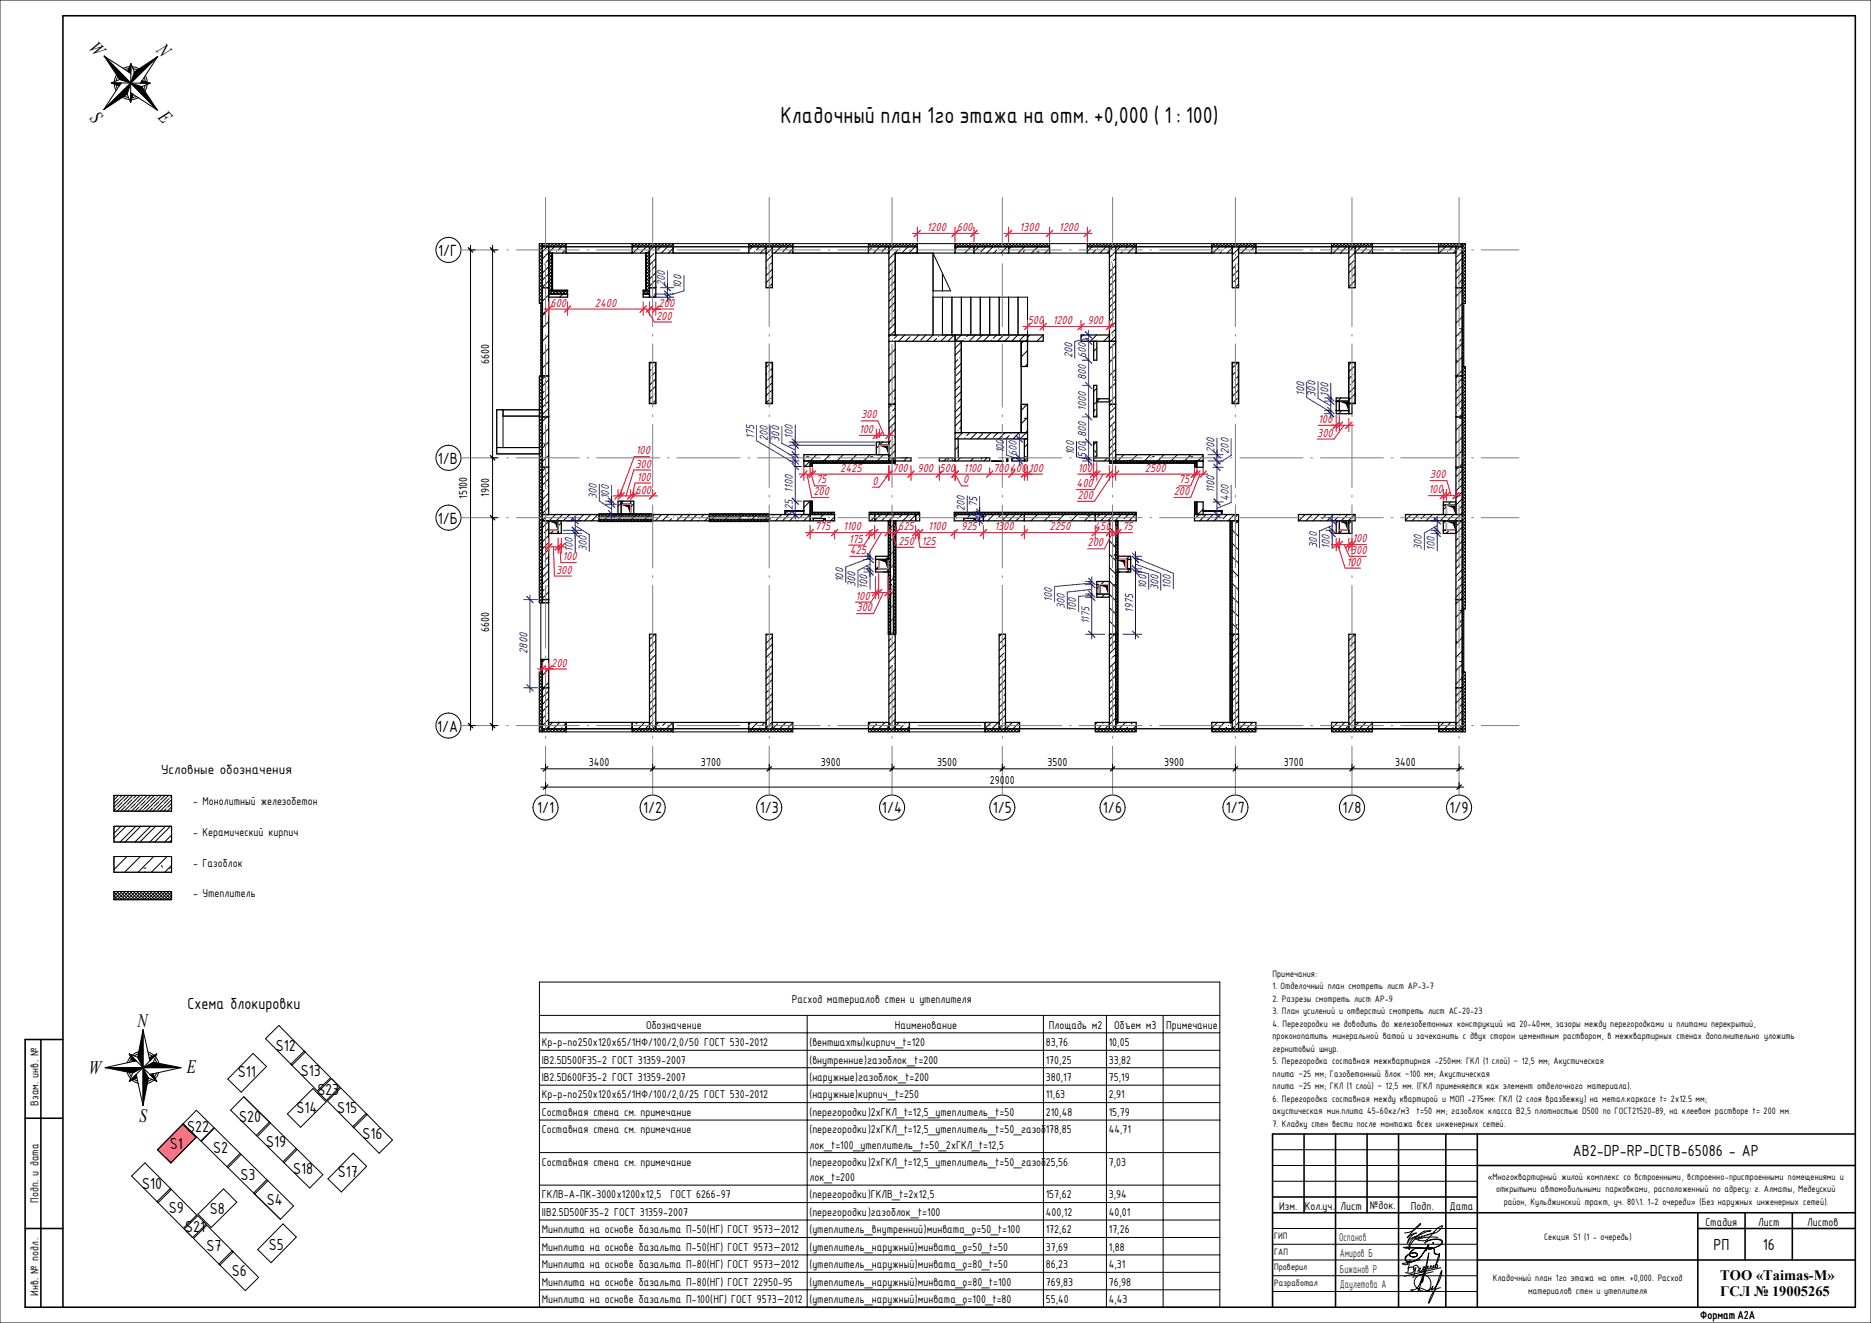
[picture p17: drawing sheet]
<svg xmlns="http://www.w3.org/2000/svg" width="594mm" height="420mm" viewBox="0 0 594 420" stroke-linecap="round" stroke-linejoin="round" font-family="sans-serif">
<defs><g id="words">
<text font-size="7.1" x="247.8" y="39.2">Кладочный план 1го этажа на отм. +0,000 ( 1 : 100)</text>
<g font-size="6">
<text x="28" y="15.5" transform="rotate(45 28 15.5)">W</text>
<text x="49.5" y="16" transform="rotate(45 49.5 16)">N</text>
<text x="28.3" y="37.7" transform="rotate(45 28.3 37.7)">S</text>
<text x="50" y="37.5" transform="rotate(45 50 37.5)">E</text>
<text x="43.7" y="326.1">N</text>
<text x="28.2" y="341">W</text>
<text x="59.3" y="340.7">E</text>
<text x="44.3" y="356.4">S</text>
</g>
<g font-size="5.5">
<text x="59.6" y="320.2">Схема блокировки</text>
<text x="87.6" y="333.7">S12</text>
<text x="75.5" y="341.9">S11</text>
<text x="95.5" y="341.8">S13</text>
<text x="100.8" y="347.6">S23</text>
<text x="94.2" y="353.4">S14</text>
<text x="107" y="353.4">S15</text>
<text x="59.4" y="359.3">S22</text>
<text x="75.9" y="356.1">S20</text>
<text x="53.9" y="364.9">S1</text>
<text x="84.5" y="364.3">S19</text>
<text x="115.1" y="361.5">S16</text>
<text x="67.7" y="366.1">S2</text>
<text x="499.4" y="367">AB2-DP-RP-DCTB-65086 - АР</text>
<text x="45.1" y="377.6">S10</text>
<text x="76.4" y="374.5">S3</text>
<text x="93" y="372.7">S18</text>
<text x="107.2" y="373.7">S17</text>
<text x="84.7" y="382.5">S4</text>
<text x="53.6" y="385.2">S9</text>
<text x="66.6" y="385.5">S8</text>
<text x="58.8" y="391">S21</text>
<text x="65.5" y="397.4">S7</text>
<text x="85.4" y="396.8">S5</text>
<text x="544" y="397">РП</text>
<text x="559.7" y="397">16</text>
<text x="73.6" y="405.2">S6</text>
</g>
<g font-size="4.9">
<text x="139.2" y="81.3">1/Г</text>
<text x="139" y="147.3">1/В</text>
<text x="139" y="166.3">1/Б</text>
<text x="138.9" y="232.3">1/А</text>
<text x="170.5" y="258.2">1/1</text>
<text x="204.2" y="258.2">1/2</text>
<text x="241.2" y="258.2">1/3</text>
<text x="280" y="258.2">1/4</text>
<text x="315.2" y="258.2">1/5</text>
<text x="350.2" y="258.2">1/6</text>
<text x="389.2" y="258.2">1/7</text>
<text x="426.2" y="258.2">1/8</text>
<text x="460.2" y="258.2">1/9</text>
</g>
<g font-size="4.6">
<text x="51.2" y="245.9">Условные обозначения</text>
<text x="546.2" y="406.4">ТОО</text>
<text x="557.6" y="406.4">«Taimas-M»</text>
<text x="546.2" y="411.6">ГСЛ</text>
<text x="556.9" y="411.6">№</text>
<text x="562.7" y="411.6">19005265</text>
</g>
<g font-size="3.9">
<text x="61.3" y="255.6">- Монолитный железобетон</text>
<text x="61.3" y="265.4">- Керамический кирпич</text>
<text x="61.3" y="275.2">- Газоблок</text>
<text x="61.3" y="285">- Утеплитель</text>
<text x="251.4" y="318.6">Расход материалов стен и утеплителя</text>
<text x="205.1" y="326.6">Обозначение</text>
<text x="284.1" y="326.6">Наименование</text>
<text x="333" y="326.6">Площадь м2</text>
<text x="353.7" y="326.6">Объем м3</text>
<text x="370.3" y="326.6">Примечание</text>
<text x="172" y="332.2">Кр-р-по250х120х65/1НФ/100/2,0/50 ГОСТ 530-2012</text>
<text x="257" y="332.2">(вентшахты)кирпич_t=120</text>
<text x="332.1" y="332.2">83,76</text>
<text x="352.1" y="332.2">10,05</text>
<text x="172" y="337.7">IB2.5D500F35-2 ГОСТ 31359-2007</text>
<text x="257" y="337.7">(внутренние)газоблок_t=200</text>
<text x="332.1" y="337.7">170,25</text>
<text x="352.1" y="337.7">33,82</text>
<text x="172" y="343.2">IB2.5D600F35-2 ГОСТ 31359-2007</text>
<text x="257" y="343.2">(наружные)газоблок_t=200</text>
<text x="332.1" y="343.2">380,17</text>
<text x="352.1" y="343.2">75,19</text>
<text x="12.2" y="351" transform="rotate(-90 12.2 351)">Взам. инв. №</text>
<text x="172" y="348.8">Кр-р-по250х120х65/1НФ/100/2,0/25 ГОСТ 530-2012</text>
<text x="257" y="348.8">(наружные)кирпич_t=250</text>
<text x="332.1" y="348.8">11,63</text>
<text x="352.1" y="348.8">2,91</text>
<text x="172" y="354.3">Составная стена см. примечание</text>
<text x="172" y="359.9">Составная стена см. примечание</text>
<text x="257" y="354.3">(перегородки)2хГКЛ_t=12,5_утеплитель_t=50</text>
<text x="257" y="359.9">(перегородки)2хГКЛ_t=12,5_утеплитель_t=50_газоб</text>
<text x="332.1" y="354.3">210,48</text>
<text x="332.1" y="359.9">178,85</text>
<text x="352.1" y="354.3">15,79</text>
<text x="352.1" y="359.9">44,71</text>
<text x="257" y="364.7">лок_t=100_утеплитель_t=50_2хГКЛ_t=12,5</text>
<text x="172" y="370.2">Составная стена см. примечание</text>
<text x="257" y="370.2">(перегородки)2хГКЛ_t=12,5_утеплитель_t=50_газоб</text>
<text x="332.1" y="370.2">25,56</text>
<text x="352.1" y="370.2">7,03</text>
<text x="257" y="375.1">лок_t=200</text>
<text x="12.2" y="381.9" transform="rotate(-90 12.2 381.9)">Подп. и дата</text>
<text x="172" y="380.5">ГКЛВ-А-ПК-3000х1200х12,5</text>
<text x="212.9" y="380.5">ГОСТ 6266-97</text>
<text x="257" y="380.5">(перегородки)ГКЛВ_t=2х12,5</text>
<text x="332.1" y="380.5">157,62</text>
<text x="352.1" y="380.5">3,94</text>
<text x="434.9" y="383.8">№док.</text>
<text x="172" y="386">IIB2.5D500F35-2 ГОСТ 31359-2007</text>
<text x="257" y="386">(перегородки)газоблок_t=100</text>
<text x="332.1" y="386">400,12</text>
<text x="352.1" y="386">40,01</text>
<text x="406.2" y="384.1">Изм.</text>
<text x="414.3" y="384.1">Кол.уч.</text>
<text x="425.6" y="384.1">Лист</text>
<text x="448" y="384.1">Подп.</text>
<text x="460.2" y="384.1">Дата</text>
<text x="541.5" y="389.4">Стадия</text>
<text x="558.2" y="389.4">Лист</text>
<text x="573.8" y="389.4">Листов</text>
<text x="172" y="391.6">Минплита на основе базальта П-50(НГ) ГОСТ 9573—2012</text>
<text x="257" y="391.6">(утеплитель_внутренний)минвата_ρ=50_t=100</text>
<text x="332.1" y="391.6">172,62</text>
<text x="352.1" y="391.6">17,26</text>
<text x="172" y="397.1">Минплита на основе базальта П-50(НГ) ГОСТ 9573—2012</text>
<text x="257" y="397.1">(утеплитель_наружный)минвата_ρ=50_t=50</text>
<text x="332.1" y="397.1">37,69</text>
<text x="352.1" y="397.1">1,88</text>
<text x="172" y="402.7">Минплита на основе базальта П-80(НГ) ГОСТ 9573—2012</text>
<text x="257" y="402.7">(утеплитель_наружный)минвата_ρ=80_t=50</text>
<text x="332.1" y="402.7">86,23</text>
<text x="352.1" y="402.7">4,31</text>
<text x="12.2" y="411.4" transform="rotate(-90 12.2 411.4)">Инв. № подл.</text>
<text x="172" y="408.2">Минплита на основе базальта П-80(НГ) ГОСТ 22950-95</text>
<text x="172" y="413.7">Минплита на основе базальта П-100(НГ) ГОСТ 9573—2012</text>
<text x="257" y="408.2">(утеплитель_наружный)минвата_ρ=80_t=100</text>
<text x="257" y="413.7">(утеплитель_наружный)минвата_ρ=100_t=80</text>
<text x="332.1" y="408.2">769,83</text>
<text x="332.1" y="413.7">55,40</text>
<text x="352.1" y="408.2">76,98</text>
<text x="352.1" y="413.7">4,43</text>
</g>
<g font-size="3.9" fill="#264c2f">
<text x="425.2" y="394.1">Оспанов</text>
<text x="425.4" y="399.1">Амиров Б</text>
<text x="425.4" y="404.1">Бижанов Р</text>
<text x="425.4" y="409.1">Даулетова А</text>
</g>
<g font-size="3.5" fill="#e80023">
<text x="294.2" y="73.4">1200</text>
<text x="303.8" y="73.4">600</text>
<text x="323.7" y="73.4">1300</text>
<text x="336.2" y="73.4">1200</text>
<text x="174.8" y="97.4">600</text>
<text x="188.9" y="97.4">2400</text>
<text x="208.3" y="101.5">200</text>
<text x="209.1" y="97.4">200</text>
<text x="326.3" y="102.9">500</text>
<text x="334.2" y="102.9">1200</text>
<text x="345.3" y="102.9">900</text>
<text x="272.8" y="137.5">100</text>
<text x="273.4" y="132.9">300</text>
<text x="418.6" y="134.3">100</text>
<text x="418.2" y="138.7">300</text>
<text x="201.8" y="148.5">300</text>
<text x="201.9" y="144.2">100</text>
<text x="266.8" y="149.8">2425</text>
<text x="283.3" y="149.8">700</text>
<text x="291.3" y="149.8">900</text>
<text x="298.3" y="149.8">500</text>
<text x="306" y="149.8">1100</text>
<text x="315.3" y="149.8">700400</text>
<text x="326.7" y="149.8">100</text>
<text x="342.2" y="149.8">100</text>
<text x="363.5" y="149.8">2500</text>
<text x="202.2" y="152.6">100</text>
<text x="259.1" y="153.5">75</text>
<text x="277" y="153.9">0</text>
<text x="305.8" y="153.5">0</text>
<text x="341.8" y="154.7">400</text>
<text x="374.3" y="153.5">75</text>
<text x="454" y="151.9">300</text>
<text x="201.8" y="156.7">600</text>
<text x="258.2" y="157.2">200</text>
<text x="342.1" y="158.4">200</text>
<text x="372.7" y="157.2">200</text>
<text x="453.6" y="156.6">100</text>
<text x="258.7" y="168.4">775</text>
<text x="267.7" y="168.4">1100</text>
<text x="269.5" y="172.3">175</text>
<text x="285.2" y="168.4">625</text>
<text x="285.3" y="173">250</text>
<text x="292.6" y="173">125</text>
<text x="294.7" y="168.4">1100</text>
<text x="305.2" y="168.4">925</text>
<text x="315.7" y="168.4">1300</text>
<text x="333.3" y="168.4">2250</text>
<text x="345.3" y="173.5">200</text>
<text x="347.5" y="168.4">450</text>
<text x="356.4" y="168.4">75</text>
<text x="429.5" y="172.2">100</text>
<text x="178.6" y="177.9">100</text>
<text x="269.8" y="175.9">425</text>
<text x="427.6" y="179.6">100</text>
<text x="429" y="175.9">300</text>
<text x="176.5" y="182.2">300</text>
<text x="271.6" y="190.4">100</text>
<text x="272" y="194.1">300</text>
<text x="175" y="211.7">200</text>
</g>
<g font-size="3.5" fill="#00f">
<text x="211.2" y="90.9" transform="rotate(-90 211.2 90.9)">200</text>
<text x="216.4" y="91.9" transform="rotate(-90 216.4 91.9)">100</text>
<text x="340.5" y="113.8" transform="rotate(-90 340.5 113.8)">200</text>
<text x="344.9" y="113.8" transform="rotate(-90 344.9 113.8)">600</text>
<text x="344.9" y="120.8" transform="rotate(-90 344.9 120.8)">800</text>
<text x="414.1" y="125.7" transform="rotate(-90 414.1 125.7)">100</text>
<text x="344.9" y="130.4" transform="rotate(-90 344.9 130.4)">1000</text>
<text x="417.7" y="126" transform="rotate(-90 417.7 126)">300</text>
<text x="421.8" y="126.1" transform="rotate(-90 421.8 126.1)">100</text>
<text x="239.4" y="139.4" transform="rotate(-90 239.4 139.4)">175</text>
<text x="243.8" y="140" transform="rotate(-90 243.8 140)">200</text>
<text x="247.5" y="140.3" transform="rotate(-90 247.5 140.3)">300</text>
<text x="251.7" y="139.3" transform="rotate(-90 251.7 139.3)">100</text>
<text x="318.9" y="144" transform="rotate(-90 318.9 144)">100</text>
<text x="344.9" y="138.8" transform="rotate(-90 344.9 138.8)">800</text>
<text x="385.7" y="143.9" transform="rotate(-90 385.7 143.9)">200</text>
<text x="322.9" y="144.8" transform="rotate(-90 322.9 144.8)">600</text>
<text x="341.1" y="144.6" transform="rotate(-90 341.1 144.6)">100</text>
<text x="344.9" y="145.3" transform="rotate(-90 344.9 145.3)">500</text>
<text x="390.1" y="144.1" transform="rotate(-90 390.1 144.1)">200</text>
<text x="189.5" y="158.6" transform="rotate(-90 189.5 158.6)">300</text>
<text x="193.4" y="158.6" transform="rotate(-90 193.4 158.6)">100</text>
<text x="251.7" y="156.4" transform="rotate(-90 251.7 156.4)">1100</text>
<text x="310.3" y="160.9" transform="rotate(-90 310.3 160.9)">75</text>
<text x="385.7" y="156.6" transform="rotate(-90 385.7 156.6)">1100</text>
<text x="390.1" y="159.1" transform="rotate(-90 390.1 159.1)">400</text>
<text x="251.7" y="163.8" transform="rotate(-90 251.7 163.8)">425</text>
<text x="306.4" y="162.3" transform="rotate(-90 306.4 162.3)">200</text>
<text x="418.2" y="173.9" transform="rotate(-90 418.2 173.9)">300</text>
<text x="181.9" y="175.2" transform="rotate(-90 181.9 175.2)">100</text>
<text x="186.3" y="175.1" transform="rotate(-90 186.3 175.1)">300</text>
<text x="422.2" y="174.2" transform="rotate(-90 422.2 174.2)">100</text>
<text x="451.5" y="174.6" transform="rotate(-90 451.5 174.6)">300</text>
<text x="455.6" y="174.9" transform="rotate(-90 455.6 174.9)">100</text>
<text x="267.8" y="184.9" transform="rotate(-90 267.8 184.9)">100</text>
<text x="271.7" y="186.5" transform="rotate(-90 271.7 186.5)">300</text>
<text x="275.5" y="187.1" transform="rotate(-90 275.5 187.1)">100</text>
<text x="334.1" y="191.1" transform="rotate(-90 334.1 191.1)">100</text>
<text x="364" y="187.1" transform="rotate(-90 364 187.1)">100</text>
<text x="367.8" y="187.4" transform="rotate(-90 367.8 187.4)">300</text>
<text x="371.8" y="186.9" transform="rotate(-90 371.8 186.9)">100</text>
<text x="338.1" y="193.3" transform="rotate(-90 338.1 193.3)">300</text>
<text x="341.7" y="194.2" transform="rotate(-90 341.7 194.2)">100</text>
<text x="359.8" y="194.5" transform="rotate(-90 359.8 194.5)">1975</text>
<text x="345.9" y="198.3" transform="rotate(-90 345.9 198.3)">1175</text>
<text x="167.5" y="207.6" transform="rotate(-90 167.5 207.6)">2800</text>
</g>
<g font-size="3.5">
<text x="155.3" y="115.5" transform="rotate(-90 155.3 115.5)">6600</text>
<text x="148.3" y="158.3" transform="rotate(-90 148.3 158.3)">15100</text>
<text x="155.3" y="157.8" transform="rotate(-90 155.3 157.8)">1900</text>
<text x="155.3" y="200.5" transform="rotate(-90 155.3 200.5)">6600</text>
<text x="187" y="243.1">3400</text>
<text x="222.6" y="243.1">3700</text>
<text x="260.6" y="243.1">3900</text>
<text x="297.6" y="243.1">3500</text>
<text x="332.6" y="243.1">3500</text>
<text x="369.6" y="243.1">3900</text>
<text x="407.6" y="243.1">3700</text>
<text x="443" y="243.1">3400</text>
<text x="314.3" y="248.9">29000</text>
<text x="539.8" y="418.7">Формат А2А</text>
</g>
<g font-size="3.2">
<text x="404.1" y="310.1">Примечания:</text>
<text x="404.1" y="314">1. Отделочный план смотреть лист АР-3-7</text>
<text x="404.1" y="318">2. Разрезы смотреть лист АР-9</text>
<text x="404.1" y="322">3. План усилений и отверстий смотреть лист АС-20-23</text>
<text x="404.1" y="329.9">проконопатить минеральной ватой и зачеканить с двух сторон цементным раствором, в межквартирных стенах дополнительно уложить</text>
<text x="404.1" y="326">4. Перегородки не доводить до железобетонных конструкций на 20-40мм, зазоры между перегородками и плитами перекрытий,</text>
<text x="404.1" y="333.9">гернитовый шнур.</text>
<text x="404.1" y="337.9">5. Перегородка составная межквартирная -250мм: ГКЛ (1 слой) – 12,5 мм; Акустическая</text>
<text x="404.1" y="341.8">плита –25 мм; Газобетонный блок –100 мм; Акустическая</text>
<text x="404.1" y="345.8">плита –25 мм; ГКЛ (1 слой) – 12,5 мм. (ГКЛ применяется как элемент отделочного материала).</text>
<text x="404.1" y="353.7">акустическая мин.плита 45-60кг/м3 t=50 мм; газоблок класса B2,5 плотностью D500 по ГОСТ21520-89, на клеевом растворе t= 200 мм.</text>
<text x="404.1" y="349.8">6. Перегородка составная между квартирой и МОП -275мм: ГКЛ (2 слоя вразбежку) на метал.каркасе t= 2х12.5 мм;</text>
<text x="404.1" y="357.7">7. Кладку стен вести после монтажа всех инженерных сетей.</text>
<text x="472.4" y="374.7">«Многоквартирный жилой комплекс со встроенными, встроенно-пристроенными помещениями и</text>
<text x="475" y="378.6">открытыми автомобильными парковками, расположенный по адресу: г. Алматы, Медеуский</text>
<text x="477.4" y="382.6">район, Кульджинский тракт, уч. 80\1. 1-2 очереди» (Без наружных инженерных сетей).</text>
<text x="404.6" y="393.3">ГИП</text>
<text x="490.3" y="393.8">Секция S1 (1 - очередь)</text>
<text x="404.6" y="398.3">ГАП</text>
<text x="404.6" y="403.3">Проверил</text>
<text x="474" y="406.8">Кладочный план 1го этажа на отм. +0,000. Расход</text>
<text x="404.6" y="408.3">Разработал</text>
<text x="485.2" y="410.7">материалов стен и утеплителя</text>
</g>
</g></defs>
<g fill="none" stroke="#000" stroke-width=".32">
<path d="M36.2 252.6h18.3v5h-18.3zM36.4 252.6l-.2 .2M36.7 256.8l-.5 .6M37 256.5h.1M37.6 252.6l-1.4 1.4M37.6 253.7l-1.4 1.4M37.9 253.4h.1M38.7 252.6l-.5 .5M38.7 254.8l-1.4 1.5M39 254.5v.1M39.9 252.6l-3.7 3.6M39.9 256l-1.5 1.4"/>
<path d="M40.2 255.7h.1M40.7 252.8l-1.4 1.5M41 257.1l-.4 .5M41.3 256.8h.1M41.9 254l-1.5 1.4M42.2 252.6l-5 5M42.2 253.7h.1M43 255.1l-1.4 1.4M43.3 252.6l-.9 .8M43.3 254.8h.1M44.2 256.3l-1.3 1.3M44.4 252.6l-5 5"/>
<path d="M44.5 256h-.1M45 253.1l-1.4 1.5M45.3 257.4l-.2 .2M45.3 252.8h.1M45.6 257.1h.1M46.1 254.3l-1.4 1.4M46.5 254h-.1M46.7 252.6l-5 5M47.3 255.4l-1.4 1.4M47.6 255.1h.1M47.9 252.6l-1.2 1.1M48.4 256.5l-1 1.1"/>
<path d="M48.7 256.2v.1M49 252.6l-5 5M49.3 253.4l-1.4 1.4M49.6 253.1h.1M49.9 257.4h.1M50.1 252.6l-.2 .2M50.4 254.6l-1.4 1.4M50.7 254.2v.1M51.3 252.6l-5 5M51.6 255.7l-1.5 1.4M51.9 255.4h.1M52.4 252.6l-1.4 1.4"/>
<path d="M52.7 256.8l-.7 .8M53 256.5h.1M53.6 252.6l-5 5M53.6 253.7l-1.5 1.4M53.9 253.4h-.1M54.5 257.3l-.1 .1M54.5 253.9l-3.7 3.7M54.5 256.2l-1.4 1.4M54.5 252.8l-.4 .3M54.5 255.1l-1.2 1.2M36.2 262.4h18.3v5h-18.3zM36.2 272h18.3v5h-18.3z"/>
<path d="M38.4 262.4l-2.2 2.2M40 262.4l-3.8 3.7M40.3 272l-4.1 4.1M43.1 262.4l-5 5M44.6 272l-5 5M44.7 262.4l-5 5M45.7 275.6h.6M46.1 276.8l-.2 .2M47.8 262.4l-5 5M48.8 272l-5 5M49.4 262.4l-5 5M51.2 274.8l.4 .6"/>
<path d="M52.5 262.4l-5 5M53 272l-5 5M53.8 275.6h.7M54.1 262.4l-5 5M54.5 265.1l-2.2 2.3M54.5 266.7l-.7 .7M54.5 274.8l-2.2 2.2M36.2 285.4l.3 .3M36.2 284.3l1.3 1.4M36.2 283.3l2.4 2.4M36.2 283.1h18.3v2.6h-18.3zM36.6 283.1l-.4 .4"/>
<path d="M37.1 283.1l2.6 2.6M37.7 283.1l-1.5 1.5M38.1 283.1l2.6 2.6M38.8 283.1l-2.6 2.5M39.2 283.1l2.6 2.6M39.8 283.1l-2.6 2.6M40.2 283.1l2.6 2.6M40.9 283.1l-2.6 2.6M41.3 283.1l2.6 2.6M41.9 283.1l-2.6 2.6M42.4 283.1l2.6 2.6M43 283.1l-2.6 2.6"/>
<path d="M43.4 283.1l2.6 2.6M44.1 283.1l-2.6 2.6M44.5 283.1l2.6 2.6M45.1 283.1l-2.6 2.6M45.5 283.1l2.6 2.6M46.2 283.1l-2.6 2.6M46.6 283.1l2.6 2.6M47.2 283.1l-2.6 2.6M47.7 283.1l2.6 2.6M48.3 283.1l-2.6 2.6M48.7 283.1l2.6 2.6M49.4 283.1l-2.6 2.6"/>
<path d="M49.8 283.1l2.6 2.6M50.4 283.1l-2.6 2.6M50.8 283.1l2.6 2.6M51.5 283.1l-2.6 2.6M51.9 283.1l2.6 2.5M52.6 283.1l-2.6 2.6M53 283.1l1.5 1.5M53.6 283.1l-2.6 2.6M54 283.1l.5 .4M54.5 283.3l-2.4 2.4M54.5 284.3l-1.4 1.4M54.5 285.4l-.3 .3"/>
</g>
<g fill="#fff">
<path d="M391.3 165.4h2v36h-2z"/>
<path d="M390.8 165.4h.5v36h-.5z"/>
<path d="M325.2 139.4h1v7h-1z"/>
<path d="M347.3 145.4h5v1h-5z"/>
<path d="M348.3 126.6h4v1h-4z"/>
<path d="M458.3 159.4h4v1h-4z"/>
<path d="M424.3 165.4l1 .1v3.9h-1z"/>
<path d="M348.3 184.6h4v1h-4z"/>
<path d="M278 180.6h4v1h-4z"/>
<path d="M177.2 165.4h1v4h-1z"/>
<path d="M200.2 159.1h1v4h-1z"/>
<path d="M278.2 140.4h1v4h-1z"/>
<path d="M458.3 160.4h1v3h-1z"/>
<path d="M425.3 168.4h3v1h-3z"/>
<path d="M348.3 185.6l1 .1v2.9h-1z"/>
<path d="M278 177.6h1v3h-1z"/>
<path d="M174.2 168.4h3v1h-3z"/>
<path d="M197.2 159.1h3v1h-3z"/>
<path d="M279.2 140.4h3v1h-3z"/>
<path d="M205.2 80.4h1v12h-1z"/>
<path d="M174.2 80.4h1v12h-1z"/>
<path d="M355 176.6h4v1h-4z"/>
<path d="M355 180.6h4v1h-4z"/>
<path d="M358 177.6h1v3h-1z"/>
<path d="M282.2 165.4h.5v36h-.5z"/>
<path d="M282.7 165.4h1v36h-1z"/>
<path d="M283.7 165.4h.5v36h-.5z"/>
<path d="M257.7 146.4h26.5v.5h-26.5z"/>
<path d="M172.2 91.4h2v28h-2z"/>
<path d="M352.3 108.4h2v20h-2z"/>
<path d="M282.2 108.4h2v20h-2z"/>
<path d="M303.2 139.4h1v6h-1z"/>
<path d="M379.3 163.4h13v2h-13z"/>
<path d="M207.2 163.4h18v2h-18z"/>
<path d="M282.2 78.4h2v28h-2z"/>
<path d="M282.2 106.4h21v2h-21z"/>
<path d="M303.2 108.4h2v29h-2z"/>
<path d="M303.2 137.4h23v2h-23z"/>
<path d="M206.2 201.4h2v30h-2z"/>
<path d="M243.2 201.4h2v30h-2z"/>
<path d="M282.2 201.4h2v30h-2z"/>
<path d="M317.2 201.4h2v30h-2z"/>
<path d="M352.3 201.4h2v30h-2z"/>
<path d="M391.3 201.4h2v30h-2z"/>
<path d="M206.2 78.4h2v13h-2z"/>
<path d="M243.2 78.4h2v13h-2z"/>
<path d="M391.3 78.4h2v13h-2z"/>
<path d="M282.2 128.4h2v18h-2z"/>
<path d="M352.3 78.4h2v30h-2z"/>
<path d="M352.3 128.4h2v18h-2z"/>
<path d="M303.2 106.4h23v2h-23z"/>
<path d="M458.3 168.4h4v1h-4z"/>
<path d="M458.3 165.4h1v3h-1z"/>
<path d="M379.5 159.4v4h.5v-4zM379.5 146.4v2h.5v-2z"/>
<path d="M257.2 159.1v4.3h.5v-4.3zM257.2 146.4v1.7h.5v-1.7z"/>
<path d="M303.2 145.4v1h11v-1zM321.2 145.4v1h4v-1z"/>
<path d="M347.3 140.4v5h1v-5zM347.3 122.4v10h1v-10zM347.3 108.4v6h1v-6z"/>
<path d="M282.2 145.4v1h7v-1zM298.2 145.4v1h5v-1z"/>
<path d="M174.2 92.4v1h6v-1zM204.2 92.4v1h2v-1z"/>
<path d="M172.2 209.4v9h2v-9zM172.2 190.4v1h2v-1z"/>
</g>
<path d="M425.3 127.4h3v3l-.8-2.2zM279.2 141.4h3v3l-.8-2.2zM174.2 165.4h3v3l-.8-2.2zM197.2 160.1h3v3l-.8-2.2zM425 165.4h3v3l-.8-2.2zM459.3 160.4h3v3l-.8-2.2zM279 177.6h3v3l-.8-2.2zM349 185.6h3v3l-.8-2.2zM354.5 177.6h3v3l-.8-2.2z" fill="#000"/>
<g fill="#fff">
<path d="M424.3 126.4h4v1h-4z"/>
<path d="M428.3 128.1h1v3.3h-1z"/>
<path d="M424.3 127.4h1v3h-1z"/>
<path d="M277.7 163.4h13v2h-13z"/>
<path d="M312.2 163.4h13v2h-13z"/>
<path d="M347.8 163.4h13v2h-13z"/>
<path d="M172.2 148.4h2v15h-2z"/>
<path d="M206.2 91.4h2v3h-2z"/>
<path d="M196.2 159.1h1v4h-1z"/>
<path d="M278 176.6h4v1h-4z"/>
<path d="M348.3 188.6h4v1h-4z"/>
<path d="M428.3 165.4h1v4h-1z"/>
<path d="M424.3 130.4h4v1h-4z"/>
<path d="M303.2 78.4h6v2h-6z"/>
<path d="M320.2 78.4h13v2h-13z"/>
<path d="M352.3 165.4h2v36h-2z"/>
<path d="M354.3 165.4h.5v12.2h-.3l.3 .1v23.7h-.5z"/>
<path d="M258 162.9h7v.5h-7z"/>
<path d="M346.8 162.9h14v.5h-14z"/>
<path d="M172.2 163.4h18v2h-18z"/>
<path d="M174.2 93.4v1h6v-1zM204.2 93.4v1h2v-1z"/>
<path d="M284.2 78.4v2h7v-2zM309.2 78.4v2h11v-2zM345.3 78.4v2h7v-2z"/>
<path d="M303 162.9v.5h43.8v-.5zM276 162.9v.5h16v-.5z"/>
<path d="M324.2 128.4v9h2v-9zM324.2 108.4v8h2v-8z"/>
<path d="M343.2 106.4v2h9.1v-2zM326.2 106.4v2h5v-2z"/>
</g>
<path d="M459.3 165.4h3v3l-.8-2.2z" fill="#000"/>
<g fill="#fff">
<path d="M352.3 146.4h27v.5h-27z"/>
<path d="M171.2 77.4h1v19h-1z"/>
<path d="M171.2 119.4h1v72h-1z"/>
<path d="M171.2 213.4h1v19h-1z"/>
<path d="M464.3 213.4h1v19h-1z"/>
<path d="M464.3 116.4h1v77h-1z"/>
<path d="M464.3 77.4h1v19h-1z"/>
<path d="M171.7 96.4h.5v23h-.5z"/>
<path d="M171.7 209.4h.5v4h-.5z"/>
<path d="M464.3 193.4h.5v20h-.5z"/>
<path d="M464.3 96.4h.5v20h-.5z"/>
<path d="M255.2 144.4h27v2h-27z"/>
<path d="M354.3 144.4h27.7v2h-27.7z"/>
<path d="M206.2 115.1h2v13h-2z"/>
<path d="M243.2 115.1h2v13h-2z"/>
<path d="M391.3 115.1h2v13h-2z"/>
<path d="M244.2 163.4h13v2h-13z"/>
<path d="M172.2 78.4h2v13h-2z"/>
<path d="M172.2 218.4h2v13h-2z"/>
<path d="M325.2 163.4h22.6v2h-22.6z"/>
<path d="M172.2 165.4h2v25h-2z"/>
<path d="M172.2 132.4h2v16h-2z"/>
<path d="M172.2 119.4h2v13h-2z"/>
<path d="M190.2 163.4h17v.5h-17z"/>
<path d="M190.2 163.9h17v1h-17z"/>
<path d="M190.2 164.9h17v.5h-17z"/>
<path d="M225.2 163.4h19v.5h-19z"/>
<path d="M225.2 163.9h19v1h-19z"/>
<path d="M225.2 164.9h19v.5h-19z"/>
<path d="M462.3 132.4h2v16h-2z"/>
<path d="M462.3 91.4h2v28h-2z"/>
<path d="M462.3 190.4h2v28h-2z"/>
<path d="M390.8 201.4h.5v28h-.5z"/>
<path d="M354.3 201.4h.5v28h-.5z"/>
<path d="M392.3 163.4h1v2h-1z"/>
<path d="M428.3 201.4h2v30h-2z"/>
<path d="M428.3 78.4h2v13h-2z"/>
<path d="M446.3 163.4h18v2h-18z"/>
<path d="M462.3 148.4h2v15h-2z"/>
<path d="M428.3 115.1h2v13h-2z"/>
<path d="M412.3 163.4h18v2h-18z"/>
<path d="M462.3 78.4h2v13h-2z"/>
<path d="M462.3 218.4h2v13h-2z"/>
<path d="M462.3 165.4h2v25h-2z"/>
<path d="M462.3 119.4h2v13h-2z"/>
<path d="M456.8 231.4v1h7.5v-1zM422.8 231.4v1h13v-1zM384.8 231.4v1h14v-1zM347.8 231.4v1h13v-1zM312.7 231.4v1h11v-1zM275.7 231.4v1h13v-1zM237.7 231.4v1h14v-1zM200.7 231.4v1h13v-1zM172.2 231.4v1h7.5v-1z"/>
<path d="M456.8 77.4v1h7.5v-1zM422.8 77.4v1h13v-1zM384.8 77.4v1h14v-1zM345.3 77.4v1h15.5v-1zM303.2 77.4v1h30v-1zM275.7 77.4v1h15.5v-1zM237.7 77.4v1h14v-1zM200.7 77.4v1h13v-1zM172.2 77.4v1h7.5v-1z"/>
<path d="M255.2 159.1v4.3h2v-4.3zM255.2 146.4v1.7h2v-1.7z"/>
<path d="M380 159.4v4h2v-4zM380 146.4v2h2v-2z"/>
<path d="M422.8 229.4v2h5.5v-2zM393.3 229.4v2h5.5v-2z"/>
<path d="M422.8 78.4v2h5.5v-2zM393.3 78.4v2h5.5v-2z"/>
<path d="M384.8 229.4v2h6.5v-2zM354.3 229.4v2h6.5v-2z"/>
<path d="M347.8 229.4v2h4.5v-2zM319.2 229.4v2h4.5v-2z"/>
<path d="M312.7 229.4v2h4.5v-2zM284.2 229.4v2h4.5v-2z"/>
<path d="M275.7 229.4v2h6.5v-2zM245.2 229.4v2h6.5v-2z"/>
<path d="M237.7 229.4v2h5.5v-2zM208.2 229.4v2h5.5v-2z"/>
<path d="M200.7 229.4v2h5.5v-2zM174.2 229.4v2h5.5v-2z"/>
<path d="M200.7 78.4v2h5.5v-2zM174.2 78.4v2h5.5v-2z"/>
<path d="M237.7 78.4v2h5.5v-2zM208.2 78.4v2h5.5v-2z"/>
<path d="M275.7 78.4v2h6.5v-2zM245.2 78.4v2h6.5v-2z"/>
<path d="M384.8 78.4v2h6.5v-2zM354.3 78.4v2h6.5v-2z"/>
<path d="M276 163.4v2h1.7v-2zM257.2 163.4v2h1v-.8h3.8v.8h3v-2z"/>
<path d="M303 163.4v2h3v-.8h3.8v.8h2.4v-2zM290.7 163.4v2h1.3v-2z"/>
<path d="M456.8 229.4v2h5.5v-2zM430.3 229.4v2h5.5v-2z"/>
<path d="M456.8 78.4v2h5.5v-2zM430.3 78.4v2h5.5v-2z"/>
</g>
<g fill="none" stroke="#000" stroke-width=".32">
<path d="M171.2 79.8l1 1-1 1M171.2 78.8l1 1M171.2 77.7l1 1M171.4 77.4l-.2 .1M171.9 77.4l1 1M172.2 78.7l-1 1M172.2 79.7l-1 1M172.2 78.4h119M172.2 77.4v19h-1v-19h294.1M172.5 77.4l-1.3 1.2M173 77.4l1 1M173.5 77.4l-1 1"/>
<path d="M173.8 78.4l-1.6 1.5M174 77.4l1 1M174.6 77.4l-1 1M175.1 77.4l1 1M175.6 77.4l-1 1M176.1 78.4l-3.9 3.8M176.2 77.4l1 1M176.7 77.4l-1 1M176.7 79.9h.1M177.2 77.4l1 1M177.8 77.4l-1 1M178.3 77.4l1 1"/>
<path d="M178.3 78.4l-1 1M178.8 77.4l-1 1M179.3 77.4l.4 .3M179.7 77.5l-.8 .9M179.7 79.2l-1.2 1.2M179.7 77.4v3h21v-3M200.7 77.5l.9 .9M200.8 78.4h-.1M201.1 77.4l-.4 .3M201.6 77.4l1 1M202.2 77.4l-1 1M202.7 77.4l1 1"/>
<path d="M203 78.4l-2 2M203.2 77.4l-1 1M203.7 77.4l1 1M204.3 77.4l-1 1M204.8 77.4l1 1M205.2 78.4l-2 2M205.3 77.4l-1 1M205.9 77.4l1 1M206.4 77.4l-1 1M206.9 77.4l1 1M207.5 77.4l-1 1M208 77.4l1 1"/>
<path d="M208.2 79.9h.1M208.5 77.4l-3.3 3.3M209.1 77.4l1 1M209.6 77.4l-1 1M209.7 78.4l-1 1M210.1 77.4l1 1M210.6 77.4l-1 1M211.2 77.4l1 1M211.7 77.4l-1 1M212 78.4l-2 2M212.2 77.4l1 1M212.8 77.4l-1 1"/>
<path d="M213.3 77.4l.4 .4M213.7 77.5l-.9 .9M213.7 78.9l-1.5 1.5M213.7 77.4v3h24v-3l1 1M238.2 77.4l-.5 .5M238.8 77.4l1 1M238.9 78.4l-1.2 1.1M239.3 77.4l-1 1M239.6 79.9h.1M239.8 77.4l1 1M240.3 77.4l-1 1M240.9 77.4l1 1"/>
<path d="M241.2 78.4l-1.1 1M241.4 77.4l-1 1M241.9 77.4l1 1M242.5 77.4l-1 1M243 77.4l1 1M243.4 78.4l-2 2M243.5 77.4l-1 1M244.1 77.4l1 1M244.6 77.4l-1 1M245.1 77.4l1 1M245.2 78.8l-2 2M245.7 77.4l-1 1"/>
<path d="M246.2 77.4l1 1M246.7 77.4l-1 1M247.2 77.4l1 1M247.8 77.4l-1 1M247.9 78.4l-2 2M248.3 77.4l1 1M248.8 77.4l-1 1M249.4 77.4l1 1M249.9 77.4l-1 1M250.2 78.4l-1.6 1.5M250.4 77.4l1 1M251 77.4l-1 1"/>
<path d="M251.5 77.4l.2 .2-.7 .8M251.7 79l-1.3 1.4M251.7 77.4v3h24v-3M275.7 78.3l.1 .1M275.9 77.4l1 1M276.4 77.4l-.7 .6M276.6 78.8l-.9 .9M276.9 77.4l1 1M277.5 77.4l-1 1M278 77.4l1 1M278.5 77.4l-1 1M279.1 77.4l1 1"/>
<path d="M279.3 78.4l-2 2M279.6 77.4l-1 1M280.1 77.4l1 1M280.7 77.4l-1 1M281.2 77.4l1 1M281.6 78.4l-1.6 1.5M281.7 77.4l-1 1M282.3 77.4l1 1M282.8 77.4l-1 1M283.3 77.4l1 1M283.8 77.4l-1 1M284.4 77.4l1 1"/>
<path d="M284.9 77.4l-3.1 3M285.1 79.4l-2.8 2.8M285.4 77.4l1 1M285.6 78.8h.1M286 77.4l-1 1M286.5 77.4l1 1M287 77.4l-1 1M287.6 77.4l1 1M288.1 77.4l-1 1M288.3 78.4l-2 2M288.6 77.4l1 1M289.1 77.4l-1 1"/>
<path d="M289.7 77.4l1 1M290.2 77.4l-1 1M290.3 78.4l.9-1v3M290.6 78.4l-2 2M290.7 77.4l.5 .5M291.2 79.9l-.4 .5M303.2 78.2l.2 .2M303.2 77.4v3h-19v26M303.5 77.4l1 1M304 77.4l-.8 .7M304.5 77.4l1 1M305.1 77.4l-1.9 1.8"/>
<path d="M305.6 77.4l1 1M306.1 77.4l-1 1M306.7 77.4l1 1M307.2 77.4l-1 1M307.7 77.4l1 1M308.2 77.4l-1 1M308.8 77.4l1 1M309.2 78.4h11M309.3 77.4l-3 3M309.8 77.4l1 1M310.4 77.4l-1 1M310.8 78.4l-1.6 1.5"/>
<path d="M310.9 77.4l1 1M311.4 77.4l-1 1M312 77.4l1 1-1.6 1.5M312.5 77.4l-1 1M313 77.4l1 1M313.5 77.4l-1 1M314.1 77.4l1 1M314.6 77.4l-1 1M315.1 77.4l1 1M315.3 78.4l-2 2M315.7 77.4l-1 1M316.2 77.4l1 1"/>
<path d="M316.5 79.4l-1 1M316.7 77.4l-1 1M317.1 78.8h.1M317.3 77.4l1 1M317.8 77.4l-1 1M318.3 77.4l1 1M318.9 77.4l-1 1M319.4 77.4l1 1M319.8 78.4l-2 2M319.9 77.4l-1 1M320.4 77.4l1 1M321 77.4l-1 1"/>
<path d="M321.5 77.4l1 1M322 77.4l-1.8 1.7M322.6 77.4l1 1M323.1 77.4l-1 1M323.6 77.4l1 1M324.2 77.4l-1 1M324.7 77.4l1 1M325.2 77.4l-1 1M325.3 79.5l-.4 .5M325.7 77.4l1 1M326.3 77.4l-3 3M326.8 77.4l1 1"/>
<path d="M327.3 77.4l-1 1M327.9 77.4l1 1M328.4 77.4l-1 1M328.9 77.4l1 1M329.3 80h.6M329.5 77.4l-1 1M330 77.4l1 1M330.5 77.4l-3 3M331.1 77.4l1 1M331.6 77.4l-1.1 1.1M332.1 77.4l1 1M332.6 77.4l-1 1"/>
<path d="M333.2 77.4v3h12.1v-3M333.2 77.8l-.5 .6M333.2 78.9l-1.4 1.5M345.3 77.8l.5 .6M345.4 77.4l-.1 .1M345.9 77.4l1 1M346.4 77.4l-1 1M346.7 78.4l-1.4 1.4M347 77.4l1 1M347.5 77.4l-1 1M347.9 79.4l-.9 1M348 77.4l1 1"/>
<path d="M348.5 78.8h.1M348.6 77.4l-1 1M349.1 77.4l1 1M349.6 77.4l-1 1M350.1 77.4l1.1 1-2 2M350.7 77.4l-1 1M351.2 77.4l1 1M351.7 77.4l-1 1M352.3 77.4l1 1M352.8 77.4l-1 1M353.3 77.4l1 1M353.4 78.4l-2 2"/>
<path d="M353.9 77.4l-1 1M354.4 77.4l1 1M354.9 77.4l-1 1M355.5 77.4l1 1M355.7 78.4l-3.4 3.4M356 77.4l-1 1M356.4 79.9l-.5 .5M356.5 77.4l1 1M356.9 79.4h.1M357 77.4l-1 1M357.6 77.4l1 1M357.9 78.4l-.4 .4"/>
<path d="M358.1 77.4l-1 1M358.6 77.4l1 1M359.2 77.4l-1 1M359.7 77.4l1 1M360.2 78.4l-2 2M360.2 77.4l-1 1M360.8 77.9l-.5 .5M360.8 77.4v3h24v-3M384.8 78l.3 .4M384.9 78.4l-.1 .1M385.2 77.4l1 1M385.7 77.4l-.9 .9"/>
<path d="M386.2 77.4l1 1M386.7 77.4l-1 1M387.1 78.4l-2 2M387.3 77.4l1 1M387.8 79.9l-.4 .5M387.8 77.4l-1 1M388.3 77.4l1.1 1-.5 .4M388.4 79.4h-.1M388.9 77.4l-1 1M389.4 77.4l1 1M389.9 77.4l-1 1M390.5 77.4l1 1"/>
<path d="M391 77.4l-1 1M391.5 77.4l1 1M391.6 78.4l-2 2M392 77.4l-1 1M392.6 77.4l1 1M393.1 77.4l-1 1M393.6 77.4l1 1M393.9 78.4l-2.6 2.6M394.2 77.4l-1 1M394.7 77.4l1 1M395.2 77.4l-1 1M395.8 77.4l1 1"/>
<path d="M396.1 78.4l-2 2M396.3 77.4l-1 1M396.8 79.9h.1M396.8 77.4l1 1M397.4 77.4l-1 1M397.9 77.4l.9 .8M398.4 78.4l-1.1 1M398.4 77.4l-1 1M398.8 78.1l-.3 .3M398.8 77.4v3h24v-3M422.8 77.8l.5 .6M423.1 78.4l-.3 .2"/>
<path d="M423.3 77.4l1 1M423.9 77.4l-1 1M424.4 77.4l1 1M424.9 77.4l-1 1M425.3 78.4l-2 2M425.5 77.4l1 1M426 77.4l-1 1M426.5 77.4l1 1-2 2M427.1 77.4l-1 1M427.6 77.4l1 1M428.1 77.4l-1 1M428.2 79.9h.1"/>
<path d="M428.6 77.4l1 1M429.2 77.4l-1 1M429.7 77.4l1 1M429.8 78.4l-1 1M430.2 77.4l-1 1M430.8 77.4l1 1M431.3 77.4l-1 1M431.8 77.4l1 1M432 78.4l-3.7 3.7M432.4 77.4l-1 1M432.9 77.4l1 1M433.4 77.4l-1 1"/>
<path d="M433.8 78.8l-1.5 1.6M434 77.4l1 1M434.5 77.4l-1 1M435 77.4l.8 .7M435.5 77.4l-1 1M435.8 79.1l-1.3 1.3M435.8 78.2l-.2 .2M435.8 77.4v3h21v-3M456.8 77.9l.4 .5M457.3 77.4l1 1M457.8 77.4l-1 1M458.4 77.4l1 1"/>
<path d="M458.9 77.4l-1 1M459.4 77.4l1 1M459.7 79.9h-.1M459.9 77.4l-2.9 3M460.5 77.4l1 1M461 77.4l-1 1M461.2 78.4l-1 1M461.5 77.4l1 1M462.1 77.4l-1 1M462.6 77.4l1 1M463.1 77.4l-1 1M463.5 78.4l-2 2"/>
<path d="M463.7 77.4l1.6 1.6M464.2 77.4l-1 1M464.3 79.8l-1.9 1.8M464.3 79l1 1M464.3 77.4v155M464.7 77.4l.6 .5M465.2 77.4l-1 1h-118.9M465.3 79.5l-1 1M465.3 78.4l-1 1M465.3 77.4v19h-1M171.2 89.4l1 1M171.2 88.3l1 1"/>
<path d="M171.2 87.3l1 1M171.2 86.2l1 1M171.2 84.1l1 1M171.2 83l1 1-1 1M171.2 91.5l1 .9-1 1M171.2 85.1l1 1M171.2 82l1 1M171.2 80.9l1 1M171.2 95.7l1 1M171.2 94.7l1 1M171.2 93.6l1 1M171.2 92.6l1 1"/>
<path d="M171.2 90.4l1 1M171.7 99.4l.5 .5M171.7 98.4l.5 .5M171.7 97.3l.5 .5M171.7 96.4v23M172.2 94.6l-1 1M172.2 96.7l-.5 .5M172.2 97.7l-.5 .5M172.2 98.8l-.5 .5M172.2 82.9l-1 1M172.2 85l-1 1M172.2 86.1l-1 1"/>
<path d="M172.2 87.1l-1 1M172.2 88.2l-1 1M172.2 89.3l-1 1M172.2 90.3l-1 1M172.2 93.5l-1 1M172.2 81.8l-1 1M172.2 84.4h.1M172.2 91.4l-1 1M172.8 83.8v.1M172.9 99.4l-.3 .6M174.2 97.9l-2.5 2.5M174.2 91.3l2.1 2.1"/>
<path d="M174.2 90.3l1 1M174.2 89.2l1 1M174.2 87.1l1 1M174.2 88.1l1 1M174.2 86l1 1M174.2 85l1 1M174.2 83.9l1 1M174.2 82.8l1 1M174.2 81.8l1 1M174.2 80.7l1 1M174.2 84.7l-2 2M174.2 82.4l-.9 .9"/>
<path d="M174.2 89.2l-2 2M174.2 86.9l-2 2M174.2 80.4v13M174.8 80.4l-.6 .5M174.9 80.4l.3 .3M175.2 91.6l-1 1M175.2 80.4v12h-1l1 1M175.2 81l-1 1M175.2 82l-1 1M175.2 83.1l-1 1M175.2 84.1l-1 1M175.2 85.2l-1 1"/>
<path d="M175.2 86.3l-1 1M175.2 87.3l-1 1M175.2 88.4l-1 1M175.2 89.4l-1 1M175.2 90.5l-1 1M175.2 92.1l5 .1M175.3 80.4l.2 11.7M175.5 92.4l-4 4M176.3 92.4l1 1M176.5 92.4l-1 1M177.4 92.4l1 1M177.6 92.4l-1 1"/>
<path d="M178.4 92.4l1 1M178.7 92.4l-1 1M179.5 92.4l.7 .7M179.7 92.4l-2 2M180.2 92.9l-.4 .5M180.2 92.4v1M204.2 92.7l.7 .7M205 92.4l1 1M205.1 80.4l-.1 11.7M205.2 80.4v12h1l-1 1M205.2 91.6l1 1M205.2 90.5l1 1"/>
<path d="M205.2 89.4l1 1M205.2 88.4l1 1M205.2 87.3l1 1M205.2 86.3l1 1M205.2 85.2l1 1M205.2 84.1l1 1M205.2 83.1l1 1M205.2 82l1 1M205.2 81l1 1M205.2 92.1l-1 .1M205.7 80.4l.5 .5M206.2 91.3l-2 2v-.9"/>
<path d="M206.2 80.7l-1 1M206.2 81.8l-1 1M206.2 82.8l-1 1M206.2 83.9l-1 1M206.2 85l-1 1M206.2 86l-1 1M206.2 87.1l-1 1M206.2 88.1l-1 1M206.2 89.2l-1 1M206.2 90.3l-1 1M206.2 80.4v13M206.5 86.1h.1"/>
<path d="M207.6 80.5l-1.4 1.4M208.2 88.9l-2 1.9M208.2 82.1l-2 2M208.2 86.6l-2 2M208.2 91.1l-.2 .3M208.2 84.4l-1.2 1.2M208.2 93.6l-.8 .8M243.5 85l-.3 .3M244.1 84.4h.1M245.2 81l-2 2M245.2 85.5l-2 2M245.2 90l-1.3 1.4"/>
<path d="M245.2 83.3l-.6 .6M245.2 87.8l-2 2M282.3 91.1v.1M282.8 99.6h.1M283.4 85.6l-1.2 1.1M283.9 94l-1.7 1.7M284 85h-.1M284.2 98.2l-.8 .8M284.2 86.9l-2 2M284.2 91.4l-2 2M284.2 95.9l-2 2M284.2 89.2l-1.4 1.4"/>
<path d="M284.2 82.4l-2 2M296.2 92.4h5.6l-5.6-12v26l-2 2M296.2 94.4h30v12h-27v-12M299.2 86.8v5.6M302.2 94.4v12M305.2 94.4v12l-2 2M308.2 94.4v12M311.2 94.4v12M314.2 94.4v12M317.2 94.4v12M320.2 80.1l-.2 .3M320.2 94.4v12"/>
<path d="M323.2 94.4v12l-2 2M352.4 83.9l-.1 .1M353 92.3l-.7 .7M353 83.3h.1M353.6 91.7h-.1M354.3 84.3l-2 2M354.3 82l-.8 .7M354.3 86.5l-2 2M354.3 88.8l-2 2M354.3 93.3l-2 2M354.3 97.8l-2 2M354.3 91l-.2 .2"/>
<path d="M354.3 95.5l-1.9 1.8M360.8 80l-.4 .4M392.3 84.4l-1 1M392.9 83.8l-.1 .1M393.3 85.7l-2 2M393.3 81.2l-2 2M393.3 90.2l-1.2 1.2M393.3 87.9l-1.6 1.6M398.8 80.2l-.2 .2M428.8 88.3v.1M429.9 82.7l-1.6 1.7M430.3 84.6l-2 2"/>
<path d="M430.3 89.1l-2 2M430.3 91.4h.1M430.3 86.9l-1 .9M462.5 90.6h-.1M463.6 85l-1.3 1.3M464.2 84.4h-.1M464.3 82l-2 2M464.3 86.5l-2 2M464.3 88.8l-1.3 1.2M464.3 85.4l1 1M464.3 84.3l1 1M464.3 83.3l1 1"/>
<path d="M464.3 82.2l1 1M464.3 81.2l1 1M464.3 80.1l1 1M464.3 96l.5 .5M464.3 94.9l1 1M464.3 93.9l1 1M464.3 92.8l1 1M464.3 91.8l1 1M464.3 90.7l1 1M464.3 89.6l1 1M464.3 88.6l1 1M464.3 87.5l1 1"/>
<path d="M464.3 86.5l1 1M464.3 99.2l.5 .5M464.3 98.1l.5 .5M464.3 97.1l.5 .5M464.8 96.9l-.5 .5M464.8 99l-.5 .5M464.8 98l-.5 .5M464.8 96.4v20M465.3 91.1l-3 3M465.3 93.2l-1 1M465.3 94.3l-1 1M465.3 95.4l-3 3"/>
<path d="M465.3 90.1l-1.4 1.3M465.3 92.2l-1 1M465.3 86.9l-1 1M465.3 81.6l-1 1M465.3 82.6l-1 1M465.3 83.7l-1 1M465.3 84.8l-1 1M465.3 89l-1 1M465.3 80.5l-1 1M465.3 85.8l-1 1M465.3 87.9l-1 1M171.5 119.4l.7 .7"/>
<path d="M171.7 115.3l.5 .5-.5 .5M171.7 118.5l.5 .5-1 1M171.7 106.9l.5 .4-.5 .5M171.7 117.5l.5 .5M171.7 116.4l.5 .5M171.7 114.3l.5 .5M171.7 113.2l.5 .5M171.7 112.2l.5 .5M171.7 111.1l.5 .5M171.7 110l.5 .5M171.7 109l.5 .5M171.7 107.9l.5 .5"/>
<path d="M171.7 105.8l.5 .5M171.7 104.7l.5 .5M171.7 103.7l.5 .5M171.7 102.6l.5 .5M171.7 101.6l.5 .5M171.7 100.5l.5 .5M172.2 100.9l-.5 .5M172.2 113.7l-.5 .5M172.2 114.7l-.5 .5M172.2 117.9l-.5 .5M172.2 106.2l-.5 .5M172.2 109.4l-.5 .5"/>
<path d="M172.2 111.5l-.5 .5M172.2 102l-.5 .5M172.2 103l-.5 .5M172.2 105.2l-.5 .5M172.2 110.5l-.5 .5M173.2 119.4l-1 1M174.2 114.8l-2.5 2.5M174.2 119.1l-.3 .3M174.2 105.3l-.1 .3M174.2 102.1l-2.5 2.5M174.2 106.4l-2.5 2.5M174.2 110.6l-2.5 2.5"/>
<path d="M206.5 119.8h.1M206.7 115.1l-.5 .4M206.7 117.3l-.5 .5M207.3 116.7h.1M208.2 118l-1.2 1.2M208.2 115.8l-.3 .3M243.5 118.7l-.3 .3M244.1 118.1h.1M244.4 115.6l-1.2 1.1M245.2 117l-.6 .5M245.2 119.2l-1.4 1.4M282.2 111.1l.1 .1"/>
<path d="M282.2 108.4h2M282.3 100.1l-.1 .1M282.5 108.4l-.3 .3M283.4 108h.1M284.2 119.4l-2 2M284.2 110.9l-2 2M284.2 115.1l-2 2M284.2 100.4l-2 2M284.2 104.9l-2 2M284.2 102.6l-2 2M285 106.4l-1.1 1M287.3 106.4l-2 2"/>
<path d="M289 106.9l-1.5 1.5M291.8 106.4l-2 2M294 106.4l-1.6 1.6M297.4 107.4l-.9 1M298 106.9h.1M300.7 106.4l-2 2M303 106.4l-2 2M304.1 114.2l-.9 .9M304.7 113.6h.1M305.2 115.3l-2 2M305.2 110.8l-2 2M305.2 119.8l-2 2"/>
<path d="M305.2 108.6l-2 2M305.2 117.6l-1.6 1.6M305.2 108.4v29M305.8 108l-.3 .4M306.4 107.4h.1M307.5 106.4l-.5 .5M309.7 106.4l-2 2M310.9 108.4h13.3v29h-13.3M312 106.4l-2 2M314.2 106.4l-2 2M314.8 108h.1M316.5 106.4l-1.1 1"/>
<path d="M318.7 106.4l-2 2M320.4 106.9l-1.5 1.5M325 108.4l-.8 .7M325.4 106.4l-1.6 1.6M326.2 107.8l-.5 .6M326.2 115.6l-.7 .8M326.2 111.3l-2 2M327 106.4l-.8 .7M331.2 106.4l-2 2M343.9 106.4l-.7 .7M348.2 106.4l-2 2M348.3 110.5l-1 1"/>
<path d="M350.9 108.3l-.1 .1M352.3 106.5l-1.9 1.9M352.3 113.9v.1M352.4 106.3h.1M353.5 100.7l-1.2 1.3M353.8 119.4l-.3 .6M354.1 100.1h.1M354.3 113l-2 2M354.3 117.3l-2 2M354.3 104.5l-1.3 1.3M354.3 108.8l-2 2M354.3 102.2l-2 2"/>
<path d="M354.3 106.7l-1.7 1.7M392.3 118.1l-1 1M392.9 117.5h-.1M393 115.1l-1.7 1.8M393.3 119.4l-.7 .7M429 115.1l-.7 .7M429 119.5l-.7 .8M429.6 118.9v.1M429.9 116.4l-1.6 1.7M430.3 118.3l-.1 .1M462.4 114.3l.4 .6M462.9 119.4l-.6 .6"/>
<path d="M463.4 104.4h.7M463.8 107.8l-.3 .6M464.3 111.9l.5 .5M464.3 109.8l.5 .5M464.3 119.3l1 1M464.3 118.3l1 1M464.3 117.2l1 1M464.3 116.2l1 1M464.3 115.1l.5 .5M464.3 114l.5 .5M464.3 113l.5 .5M464.3 110.9l.5 .5"/>
<path d="M464.3 108.7l.5 .5M464.3 107.7l.5 .5M464.3 106.6l.5 .5M464.3 105.6l.5 .5M464.3 104.5l.5 .5M464.3 103.4l.5 .5M464.3 102.4l.5 .5M464.3 101.3l.5 .5M464.3 100.2l.5 .5M464.3 116.4h1v77h-1M464.8 101.2l-.5 .5M464.8 103.3l-.5 .5"/>
<path d="M464.8 104.4l-2.5 2.5M464.8 105.4l-.5 .5M464.8 106.5l-.5 .5M464.8 107.5l-.5 .5M464.8 108.6l-2.5 2.5M464.8 110.7l-.5 .5M464.8 112.8l-2.5 2.5M464.8 113.9l-.5 .5M464.8 115l-.5 .5M464.8 116l-.5 .5M464.8 100.1l-2.5 2.5M464.8 102.2l-.5 .5"/>
<path d="M464.8 109.7l-.5 .5M464.8 111.8l-.5 .5M465.3 116.6l-2.8 2.8M465.3 117.6l-1 1M465.3 119.8l-1 1M465.3 118.7l-1 1M159.7 130.1v12M159.7 132.1h11.5M171.2 123.3l1 1-1 1M171.2 126.5l1 .9-1 1M171.2 129.7l1 .9-1 1M171.2 135l1 .9-1 1"/>
<path d="M171.2 138.2l1 .9-1 1M171.2 139.2l1 1M171.2 137.1l1 1M171.2 136.1l1 1M171.2 133.9l1 1M171.2 132.9l1 1M171.2 131.8l1 1M171.2 130.8l1 1M171.2 128.6l1 1M171.2 127.6l1 1M171.2 125.4l1 1.1M171.2 124.4l1 1"/>
<path d="M171.2 122.3l1 1M171.2 121.2l1 1M171.2 120.1l1 1M171.2 130.1h-13.5v14h13.5M172.2 125.3l-1 1M172.2 126.4l-1 1M172.2 121.1l-1 1M172.2 122.1l-1 1M172.2 123.2l-1 1M172.2 120l-1 1M172.2 128.5l-1 1M172.2 129.6l-1 1"/>
<path d="M172.2 131.7l-1 1M172.2 132.8l-1 1M172.2 134.9l-1 1M172.2 137l-1 1M172.8 124.3l-.6 .6M173.4 123.7h-.1M173.7 132.4l-2.5 2.4M173.9 132.1h.1M174.1 135.3l.1 .1M174.2 136.1l-3 3M174.2 120.6l-2 2M174.2 125.1l-2 2"/>
<path d="M174.2 129.6l-2 2M174.2 122.8l-.3 .4M174.2 127.3l-2 2M207.3 125.7l-1.1 1.1M207.9 125.1h.1M208.2 122.6l-2 1.9M208.2 127l-.6 .7M208.2 120.3l-2 2M243.3 121.2h-.1M244.1 127.1l-.9 .8M244.7 126.5h-.1M244.9 124l-1.7 1.7"/>
<path d="M245.2 125.9v.1M245.2 121.4l-2 2M282.3 131.6h-.1M282.7 120.6l-.3 .6M282.8 131h.1M283.2 128.4l-1 .9M283.4 139.4h.1M284.2 126.2l-.3 .5M284.2 136.3l-2 2M284.2 123.6l-2 2M284.2 127.9l-.4 .5M284.2 131.8l-2 2"/>
<path d="M284.2 129.6l-.8 .9M284.2 134.1l-2 2M284.2 138.6l-.3 .3M303.2 139.4h1M303.6 137.2l-.4 .3M303.6 128.2h.1M304.2 136.6h-.1M304.7 122.6l-1.5 1.5M305.2 124.3l-2 2M305.2 128.8l-2 2M305.2 133.3l-2 2M305.2 126.6l-1.1 1.1"/>
<path d="M305.2 131l-2 2M305.2 135.5l-.5 .6M305.7 137.4l-2 2M306.4 138.9h.1M307.9 137.4l-.9 .9M310.1 137.4l-2 2M312 137.8l-1.6 1.6M314.6 137.4l-2 2M316.9 137.4l-1.5 1.5M319.1 137.4l-2 2M320.4 138.3l-1 1.1M321 137.7v.1"/>
<path d="M323.6 137.4l-2 2M325.1 128.4l.1 .2M325.2 132.8h.7M325.9 137.4l-2 2M326.2 128.4l-2 1.9M326.2 132.5l-2 2M326.2 136.8l-.5 .6M326.2 139.2l-.1 .2M347.7 130l-.3 .6M348.3 123.3l-1 1M348.3 131.8l-.7 .6M349.2 126.6l-1.9 1.9"/>
<path d="M352.4 137.7v.1M352.8 128.4l-.4 .4M353.5 132.1l-1.2 1.3M353.7 120.6h.6M354.1 131.6h.1M354.3 121.5l-2 2M354.3 125.8l-2 2M354.3 133.7l-2 2M354.3 138.2l-2 2M354.3 135.9l-1.3 1.3M354.3 129.2l-2 2M391.4 121.2l-.1 .2"/>
<path d="M392 120.6h.1M392.8 126.5l-1.5 1.6M393.3 121.6l-1.6 1.6M393.3 123.9l-2 2M424.4 127.3l-.1 .2M425.3 127.4h3v3M425.3 127.4l2.2 .8 .8 2.2M425.3 127.4v3h3M425.8 126.4l-1.5 1.5M426 130.4l-1 1M428.3 128.1h.1M428.8 122h.1"/>
<path d="M429.6 127.9l-.2 .2M430.2 127.3v.1M430.3 120.5l-1 1M430.3 125l-2 2M430.3 122.8l-1.8 1.8M462.4 131l-.1 .2M462.5 122h-.1M463 130.4v.1M463.4 132.8h.7M464.1 124.8l-1.8 1.9M464.3 120.2l-1.3 1.3M464.3 139.5l1 1"/>
<path d="M464.3 138.4l1 1M464.3 137.4l1 1M464.3 136.3l1 1M464.3 135.3l1 1M464.3 134.2l1 1M464.3 133.1l1 1M464.3 132.1l1 1M464.3 131l1 1M464.3 130l1 1M464.3 128.9l1 1M464.3 127.8l1 1M464.3 126.8l1 1"/>
<path d="M464.3 125.7l1 1M464.3 124.6l1 1M464.3 123.6l1 1M464.3 122.5l1 1M464.3 121.5l1 1M464.3 120.4l1 1M464.3 122.5l-2 2M464.3 127l-2 2M465.3 121.9l-1 1M465.3 124l-1 1M465.3 125.1l-1 1M465.3 126.1l-1 1"/>
<path d="M465.3 127.2l-1 1M465.3 129.3l-1 1M465.3 130.4l-1.9 2M465.3 128.3l-1.7 1.6M465.3 120.8l-1 1M465.3 122.9l-1 1M465.3 131.4l-1 1M465.3 132.5l-1 1M465.3 133.6l-3 3M465.3 134.6l-1 1M465.3 135.7l-1 1M465.3 136.7l-1 1"/>
<path d="M465.3 137.8l-3 3M465.3 138.9l-1 1M465.3 139.9l-1 1M157.7 142.1h13.5M171.2 146.7l1 .9-1 1M171.2 149.8l1 1-1 1M171.2 158.3l1 1-1 1M171.2 159.4l1 1M171.2 157.3l1 1M171.2 156.2l1 1M171.2 155.2l1 1M171.2 154.1l1 1"/>
<path d="M171.2 153l1 1M171.2 152l1 1M171.2 150.9l1 1M171.2 148.8l1 1M171.2 147.7l1 1M171.2 145.6l1 1M171.2 144.5l1 1M171.2 143.5l1 1M171.2 142.4l1 1M171.2 141.4l1 1M171.2 140.3l1 1M172.2 151.8l-1 1"/>
<path d="M172.2 144.4l-1 1M172.2 145.5l-1 1M172.2 148.7l-1 1M172.2 149.7l-1 1M172.2 155l-1 1M172.2 156.1l-1 1M172.2 157.2l-1 1M172.2 140.2l-1 1M172.2 141.2l-1 1M172.2 143.4l-1 1M172.2 152.9l-1 1M172.2 158.2l-1 1"/>
<path d="M172.2 141.3h.1M172.7 140.8l.3 .6M172.8 155.7l-.6 .6M173.4 155.1l-.1 .1M173.4 148.4l-1.2 1.2M174.2 152l-3 3M174.2 156.5l-2 2M174.2 149.8l-2 2M174.2 154.3l-.3 .3M174.2 158.8l-2 2M174.2 144.5l-3 3M174.2 140.3l-3 3"/>
<path d="M197.4 159.4l.4 .5M197.8 159.1l-1.6 1.6M201.2 160l-1 1M256.1 145h.7M257.2 159.5l.5 .5M257.2 147.8l.3 .3M257.2 146.8l.5 .5M257.2 146.4h27v.7h-26.2v1h-.8M257.7 147l-.5 .5M257.7 148l-.1 .1M257.7 159.7l-.5 .5M257.7 159.1v4.3"/>
<path d="M257.9 159.1v4.3M257.9 146.4l.5 .5M258.3 146.4l-.5 .5M259 146.4l.5 .5M259.3 144.4l-3.8 3.7M259.4 146.4l-.5 .5M260 146.4l.5 .5M260.4 146.4l-.5 .5M261.1 146.4l.5 .5M262.2 146.4l.5 .5M262.6 146.4l-.5 .5M263.2 146.4l.5 .5"/>
<path d="M263.5 144.4l-2.5 2.5M263.6 146.4l-.5 .5M264.3 146.4l.5 .5M264.7 146.4l-.5 .5M265.3 146.4l.5 .5M266.4 146.4l.5 .5M266.8 146.4l-.5 .5M267.5 146.4l.5 .5M267.8 144.4l-2.5 2.5M267.9 146.4l-.5 .5M268.5 146.4l.5 .5M268.9 146.4l-.5 .5"/>
<path d="M269.6 146.4l.5 .5M270.6 146.4l.5 .5M271.1 146.4l-.5 .5M271.7 146.4l.5 .5M272 144.4l-2.5 2.5M272.1 146.4l-.5 .5M272.8 146.4l.5 .5M273.2 146.4l-.5 .5M273.3 144.4v.1M273.8 146.4l.5 .5M274.9 146.4l.5 .5M275.3 146.4l-.5 .5"/>
<path d="M275.9 146.4l.5 .5M276.2 144.4l-2.5 2.5M276.4 146.4l-.5 .5M276.4 145h.7M277 146.4l.5 .5M277.4 146.4l-.5 .5M278.1 146.4l.5 .5M279.1 146.4l.5 .5M279.2 141.4h3v3M279.2 141.4l2.2 .8 .8 2.2M279.2 141.4v3h3M279.5 146.4l-.5 .5"/>
<path d="M280.2 146.4l.5 .5M280.2 140.4l-2 2M280.4 140.4h.1M280.5 144.4l-2.5 2.5M280.6 146.4l-.5 .5M281.2 146.4l.5 .5M281.7 146.4l-.5 .5M282.3 146.4l.5 .5M282.8 140l-.6 .6M283.4 146.4l.5 .5M283.7 145.4l-1.5 1.5M283.8 146.4l-.5 .5"/>
<path d="M284.2 140.8l-2 2M284.2 145.3l-1 1.1M284.2 143.1l-1.9 2M284.2 146.9h-26.5v1.2M284.2 147h-26.3v1.1M288 145.4l-1 1M300.7 145.4l-1 1M301.3 145.4l-.3 .6M302.3 145.8l.3 .6M304.2 141.8l-1 1M304.9 145.4l-1 1M309.2 145.4l-1 1"/>
<path d="M311.4 145.4l.3 .4M313.4 145.4l-1 1M314.8 146.4l3.6 .1zM319.7 145.8h.2M319.7 146.4h.2M319.7 145.8v.6M319.7 145.8h.4M319.7 145.8h.3M319.7 146.4h.3M319.7 146.4h.4M319.9 145.8v.6M320.1 145.8v.6"/>
<path d="M321.9 145.4l-.7 .6M325.2 145h.7M326.2 141l-1 1M326.2 145.3l-1 1.1M347.6 143.1l.4 .5M348.1 140.4l-.8 .8M348.3 144.5l-1 1M351.6 145.4l-1 1M352.3 147h27M352.3 146.4l.5 .5M352.7 146.4l-.4 .5h27M353 146.2h.1"/>
<path d="M353.4 146.4l.5 .5M353.8 146.4l-.5 .5M354.1 140.6l-1.8 1.8M354.3 142.7l-2 2M354.3 144.9l-.8 .7M354.4 146.4l.5 .5M355.5 146.4l.5 .5M355.9 146.4l-.5 .5M356.6 146.4l.5 .5M356.9 144.4l-2.5 2.5M357 146.4l-.5 .5M357.6 146.4l.5 .5"/>
<path d="M358 146.4l-.5 .5M358.7 146.4l.5 .5M358.7 146l.2 .4M359.8 146.4l.5 .5M360.2 146.4l-.5 .5M360.8 146.4l.5 .5M361.1 144.4l-2.5 2.5M361.2 146.4l-.5 .5M361.9 146.4l.5 .5M362.3 146.4l-.5 .5M362.9 146.4l.5 .5M364 146.4l.5 .5"/>
<path d="M364.4 146.4l-.5 .5M365.1 146.4l.5 .5M365.3 144.4l-2.5 2.5M365.5 146.4l-.5 .5M365.9 145h.6M366.1 146.4l.5 .5M366.5 146.4l-.5 .5M367.2 146.4l.5 .5M368.2 146.4l.5 .5M368.7 146.4l-.5 .5M369.3 146.4l.5 .5M369.6 144.4l-2.5 2.5"/>
<path d="M369.7 146.4l-.5 .5M370.4 146.4l.5 .5M370.8 146.4l-.5 .5M371.4 146.4l.5 .5M372.5 146.4l.5 .5M372.9 146.4l-.5 .5M373.5 146.4l.5 .5M373.8 144.4l-2.5 2.5M374 146.4l-.5 .5M374.6 146.4l.5 .5M375 146.4l-.5 .5M375.7 146.4l.5 .5"/>
<path d="M375.9 146.2l-.1 .2M376.7 146.4l.5 .5M377.1 146.4l-.5 .5M377.8 146.4l.5 .5M378 145h.7M378.1 144.4l-2.5 2.5M378.2 146.4l-.5 .5M378.8 146.4l.5 .4M379.3 146.4l-.5 .5M379.3 146.4v2h.7M379.3 146.4h-27v.7h27M379.4 146.4v2"/>
<path d="M379.4 159.4v4M379.5 159.8l.5 .5M379.5 148.1l.3 .3M379.5 147l.5 .5M379.5 146.4v2M379.5 159.4v4M379.9 146.4l.1 .1M380 147.7l-.5 .5M380 159.4h-.7v4h.7M380.1 159.4l-.6 .5M382 144.7l-2.5 2.5M460.7 159.4l-1 1"/>
<path d="M462.5 153.5h-.1M463.1 148.4l-.8 .8M464.1 156.3l-1.8 1.8M464.3 153.9l-2 2M464.3 158.4l-2 2M464.3 151.7l-1.3 1.2M464.3 159.7l1 1M464.3 158.6l1 1M464.3 157.5l1 1M464.3 156.5l1 1M464.3 155.4l1 1M464.3 154.4l1 1"/>
<path d="M464.3 153.3l1 1M464.3 152.2l1 1M464.3 151.2l1 1M464.3 150.1l1 1M464.3 149l1 1M464.3 148l1 1M464.3 146.9l1 1M464.3 145.9l1 1M464.3 144.8l1 1M464.3 143.7l1 1M464.3 142.7l1 1M464.3 141.6l1 1"/>
<path d="M464.3 140.6l1 1M465.3 154.8l-1 1M465.3 148.4l-3 3M465.3 159l-1 1M465.3 152.7l-1 1M465.3 155.8l-1 1M465.3 156.9l-1 1M465.3 158l-1 1M465.3 141l-1 1M465.3 142l-3 3M465.3 143.1l-1 1M465.3 144.2l-1 1"/>
<path d="M465.3 145.2l-1 1M465.3 146.3l-2.1 2.1M465.3 147.3l-1 1M465.3 149.5l-1 1M465.3 150.5l-1 1M465.3 151.6l-1 1M465.3 153.7l-1 1M171.2 161.5l1 1-1 1M171.2 170l1 .9-1 1M171.2 173.2l1 .9-1 1M171.2 179.6l1 1M171.2 178.5l1 1"/>
<path d="M171.2 177.4l1 1M171.2 176.4l1 1M171.2 175.3l1 1M171.2 174.2l1 1M171.2 172.1l1 1M171.2 171.1l1 1M171.2 168.9l1 1M171.2 167.9l1 1M171.2 166.8l1 1M171.2 165.8l1 1M171.2 164.7l1 1M171.2 163.6l1 1"/>
<path d="M171.2 162.6l1 1M171.2 160.5l1 1M172.2 160.3l-1 1M172.2 161.4l-1 1M172.2 163.5l-1 1M172.2 164.6l-1 1M172.2 165.6l-1 1M172.2 166.7l-1 1M172.2 167.8l-1 1M172.2 168.8l-1 1M172.2 169.9l-1 1M172.2 173.1l-1 1"/>
<path d="M172.2 175.2l-1 1M172.2 176.2l-1 1M172.2 177.3l-1 1M172.2 178.4l-1 1M172.2 179.4l-1 1M172.2 178.7h.1M172.2 169.7v.1M172.8 178.2h.1M173.3 164.1l-1.1 1.2M173.9 172.6l-1.7 1.7M173.9 163.6h.1M174.2 170l-3 3"/>
<path d="M174.2 161l-2 2M174.2 165.5l-2 2M174.2 174.5l-2 2M174.2 179l-2 2M174.2 167.8l-1.4 1.4M174.2 176.7l-.9 .9M174.2 165.4h3v3M174.2 165.4v3h3M174.2 165.4l2.2 .8 .8 2.2M175.9 168.4l-1 1M176.4 163.4l-2 2M178.2 166l-1 1"/>
<path d="M178.6 163.4l-1.9 1.9M180.9 163.4l-2 2M181.8 164.7l-.7 .7M182.4 164.1h-.1M183.1 163.4l-.2 .2M185.3 163.4l-2 2M187.6 163.4l-2 2M189.8 163.4l-2 2M190.2 165.3l-.1 .1M190.2 165.4h17M190.2 163.4h17M190.2 163.1h17v2.5h-17z"/>
<path d="M190.2 165.5h17M190.2 163.2h17M190.2 163.9h17M190.2 164.9h17M190.4 163.4l-.2 .1 .3 .4M190.5 164.9l.5 .5M191 164.9l-.5 .5M191.1 163.4l.5 .5M191.5 163.4l-.5 .5M191.5 164.9l.5 .5M192.2 163.4l.5 .5M192.5 163.4l-.5 .5"/>
<path d="M192.6 164.9l.5 .5M193.1 164.9l-.5 .5M193.2 163.4l.5 .5M193.6 163.4l-2 2M193.7 164.9l.5 .5M194.2 164.9l-.5 .5M194.3 163.4l.5 .5M194.6 163.4l-.5 .5M194.7 164.9l.5 .5M195.3 164.9l-.5 .5M195.3 163.4l.5 .5M195.7 163.4l-.5 .5"/>
<path d="M195.8 164.9l.5 .5M196.4 163.4l.5 .5M196.8 163.4l-.5 .5M196.8 164.9l.5 .5M197.2 160.1h3v3l-.8-2.2zM197.2 160.1v3M197.4 164.9l-.5 .5M197.5 163.4l.5 .5M197.8 163.4l-2 2M197.9 164.9l.5 .5M198.4 164.9l-.5 .5M198.5 163.4l.5 .5"/>
<path d="M198.9 163.4l-.5 .5M199 164.9l.5 .5M199.5 164.9l-.5 .5M199.6 163.4l.5 .5M199.9 163.4l-.5 .5M200 164.9l.5 .5M200.7 163.4l.5 .5M201 163.4l-.5 .5M201.1 164.9l.5 .5M201.6 164.9l-.5 .5M201.7 163.4l.5 .5M202.1 163.4l-2 2"/>
<path d="M202.2 164.9l.5 .5M202.7 164.9l-.5 .5M202.8 163.4l.5 .5M203.1 163.4l-.5 .5M203.2 164.9l.5 .5M203.8 164.9l-.5 .5M203.8 163.4l.5 .5M204.2 163.4l-.5 .5M204.3 164.9l.5 .5M204.9 163.4l.5 .5M205.3 163.4l-.5 .5M205.3 164.9l.5 .5"/>
<path d="M205.9 164.9l-.5 .5M206 163.4l.5 .5M206.3 163.4l-2 2M206.4 164.9l.5 .5M206.9 164.9l-.5 .5M207 163.4l.2 .2M207.2 163.5l-.3 .4M207.8 163.4l-.6 .5M210 163.4l-1.8 1.9M212.3 163.4l-2 2M213.2 164.7l-.7 .7M213.8 164.1h.1"/>
<path d="M214.5 163.4l-.2 .2M216.8 163.4l-2 2M219 163.4l-2 2M221.3 163.4l-2 2M221.6 165.3l-.1 .1M222.2 164.7h.1M223.5 163.4l-.8 .7M225.2 163.9l-1.4 1.5M225.2 165.4h19M225.2 163.4h19M225.2 163.1h19v2.5h-19zM225.2 165.5h19"/>
<path d="M225.2 163.2h19M225.2 163.9h19M225.2 164.9h19M225.4 163.4l-.2 .2 .4 .3M225.5 164.9l.5 .5M226.1 163.4l.5 .5M226.5 163.4l-.5 .5M226.6 164.9l.5 .5M227.1 164.9l-.5 .5M227.2 163.4l.5 .5M227.5 163.4l-2 2M227.6 164.9l.5 .5"/>
<path d="M228.2 164.9l-.5 .5M228.2 163.4l.5 .5M228.6 163.4l-.5 .5M228.7 164.9l.5 .5M229.2 164.9l-.5 .5M229.3 163.4l.5 .5M229.7 163.4l-.5 .5M229.7 164.9l.5 .5M230.4 163.4l.5 .5M230.7 163.4l-.5 .5M230.8 164.9l.5 .5M231.3 164.9l-.5 .5"/>
<path d="M231.4 163.4l.5 .5M231.8 163.4l-2 2M231.9 164.9l.5 .5M232.4 164.9l-.5 .5M232.5 163.4l.5 .5M232.8 163.4l-.5 .5M232.9 164.9l.5 .5M233.5 164.9l-.5 .5M233.5 163.4l.5 .5M233.9 163.4l-.5 .5M234 164.9l.5 .5M234.6 163.4l.5 .5"/>
<path d="M235 163.4l-.5 .5M235 164.9l.5 .5M235.6 164.9l-.5 .5M235.7 163.4l.5 .5M236 163.4l-2 2M236.1 164.9l.5 .5M236.6 164.9l-.5 .5M236.7 163.4l.5 .5M237.1 163.4l-.5 .5M237.2 164.9l.5 .5M237.7 164.9l-.5 .5M237.8 163.4l.5 .5"/>
<path d="M238.1 163.4l-.5 .5M238.2 164.9l.5 .5M238.8 163.4l.5 .5M239.2 163.4l-.5 .5M239.3 164.9l.5 .5M239.8 164.9l-.5 .5M239.9 163.4l.5 .5M240.3 163.4l-2 2M240.3 164.9l.5 .5M240.9 164.9l-.5 .5M241 163.4l.5 .5M241.3 163.4l-.5 .5"/>
<path d="M241.4 164.9l.5 .5M241.9 164.9l-.5 .5M242 163.4l.5 .5M242.4 163.4l-.5 .5M242.5 164.9l.5 .5M243.1 163.4l.5 .5M243.4 163.4l-.5 .5M243.5 164.9l.5 .5M244.1 164.9l-.5 .5M244.1 163.4l.1 .1M244.2 163.6l-1.7 1.8M244.6 164.7l-.4 .4"/>
<path d="M245.2 164.1h.1M246 163.4l-.2 .2M248.2 163.4l-2 2M249.2 162.2l4.5 .2v-.3h-3.2v.3M249.5 162.4l-.1 1M250.5 163.4l-2 2M252.7 163.4l-2 2M253.1 165.3l-.1 .1M253.6 164.7h.1M254.2 162.2h1M255 163.4l-.8 .7M255.2 161.1l2-2h.8v4.3h-.8"/>
<path d="M257.2 162.7l.5 .5M257.2 161.6l.5 .5M257.2 160.5l.5 .5M257.7 160.7l-.5 .5M257.7 161.8l-.5 .5M257.7 162.9l-2.5 2.5M258 162.6h7v.8M258 162.9h7M258 162.7h7M258.1 163.4h-.1M258.2 164.6h3.8v.4h-.5v.4h-3.3zM258.5 162.9l.5 .5"/>
<path d="M258.8 162.9l-.5 .5M259.6 162.9l.5 .5M259.9 162.9l-.5 .5M260.6 162.9l.5 .5M260.9 162.9l-.5 .5M261.7 162.9l.5 .5M262 162.9l-1.8 1.7M262.7 162.9l.5 .5M263 162.9l-.5 .5M263.8 162.9l.5 .5M264.1 162.9l-.5 .5M264.2 165.3h.7"/>
<path d="M264.9 162.9l.1 .1M265 164.1l-1.3 1.3M265 163l-.3 .4M276 162.9h16M276 162.7h16M276.5 162.9l.5 .5M276.8 162.9l-.5 .5M277.6 162.9l.5 .5M277.7 164.1l-1.2 1.3M277.9 162.9l-.5 .5M278.7 162.9l.5 .5M279 162.9l-.5 .5"/>
<path d="M279 179.8l-1 1M279 177.6h3M279 177.6l2.2 .8 .8 2.2h-3zM279.7 163.4l-2 1.9M279.7 162.9l.5 .5M280 162.9l-.5 .5M280.8 162.9l.5 .5M281.1 162.9l-.5 .5M281.8 162.9l.5 .5M281.9 163.4l-2 2M282 176.8l-.8 .8M282 165.4v36h2.5v-36"/>
<path d="M282.1 162.9l-.5 .5M282.2 171.8l.5 .5M282.2 179.2l.5 .5M282.2 178.1l.5 .5M282.2 177.1l.5 .5M282.2 176l.5 .5M282.2 174.9l.5 .5M282.2 173.9l.5 .5M282.2 172.8l.5 .5M282.2 170.7l.5 .5M282.2 169.6l.5 .5M282.2 168.6l.5 .5"/>
<path d="M282.2 167.5l.5 .5M282.2 166.5l.5 .5M282.2 165.4l.5 .5M282.2 165.4v36M282.7 165.4l-.5 .5M282.7 166.5l-.5 .5M282.7 168.6l-.5 .5M282.7 169.7l-.5 .5M282.7 170.8l-.5 .5M282.7 172.9l-.5 .5M282.7 173.9l-.5 .5M282.7 175l-.5 .5"/>
<path d="M282.7 177.1l-.5 .5M282.7 178.2l-.5 .5M282.7 179.2l-.5 .5M282.7 165.4v36M282.9 162.9l.5 .5M283.2 162.9l-.5 .5M283.7 170.6h.1M283.7 179.6l.5 .5M283.7 178.6l.5 .5M283.7 177.5l.5 .5M283.7 176.4l.5 .5M283.7 175.4l.5 .5"/>
<path d="M283.7 174.3l.5 .5M283.7 172.2l.5 .5M283.7 171.1l.5 .5M283.7 170.1l.5 .5M283.7 169l.5 .5M283.7 168l.5 .5M283.7 166.9l.5 .5M283.7 173.3l.5 .5M283.7 165.8l.5 .5M283.7 165.4v36M283.9 165.4l-.2 .1M284 162.9l.5 .5"/>
<path d="M284.1 163.4l-2 2v36M284.2 166.1l-2 2M284.2 170.3l-2 2M284.2 174.6l-2 2M284.2 178.8l-2 2M284.2 167.1l-.5 .5M284.2 168.2l-.5 .5M284.2 169.3l-.5 .5M284.2 171.4l-.5 .5M284.2 172.4l-.5 .5M284.2 173.5l-.5 .5M284.2 175.6l-.5 .5"/>
<path d="M284.2 176.7l-.5 .5M284.2 177.7l-.5 .5M284.2 179.9l-.5 .5M284.2 165.4v36M284.3 162.9l-.5 .5M284.4 165.4v36M284.5 165.3l-.1 .1M285 162.9l.5 .5M285.1 164.7h.1M285.3 162.9l-.5 .5M286.1 162.9l.5 .5M286.4 162.9l-.5 .5"/>
<path d="M286.4 163.4l-.8 .7M287.1 162.9l.5 .5M287.4 162.9l-.5 .5M288.2 162.9l.5 .5M288.5 162.9l-.5 .5M288.6 163.4l-2 2M289.3 162.9l.5 .5M289.6 162.9l-.5 .5M290.3 162.9l.5 .5M290.6 162.9l-.5 .5M290.7 163.6l-1.8 1.8M290.7 163.4h-14.7v-.8h16v.8"/>
<path d="M291.4 162.9l.5 .5M291.7 162.9l-1 .9M303 163.4v-.8h57.8v.8h-48.6M303 162.9h57.8M303 162.7h57.8M303.1 162.9l.5 .5M303.3 163.9l.4 .6M303.4 162.9l-.4 .3M304.1 162.9l.5 .5M304.4 162.9l-1.4 1.4M305.2 162.9l.5 .5M305.5 162.9l-.5 .5"/>
<path d="M306 164.6h3.8v.4h-.5v.4h-3.3zM306.2 162.9l.5 .5M306.5 162.9l-.5 .5M307.3 162.9l.5 .5M307.6 162.9l-.5 .5M308.4 162.9l.5 .5M308.7 162.9l-1.8 1.7M309.4 162.9l.5 .5M309.7 162.9l-.5 .5M310.5 162.9l.5 .5M310.8 162.9l-.5 .5M311.5 162.9l.5 .5"/>
<path d="M311.8 162.9l-.5 .5M312.2 163.5l-1.8 1.9M312.6 162.9l.5 .5M312.9 162.9l-.5 .5M313.3 163.4l-1.1 1.1M313.7 162.9l.5 .5M314 162.9l-.5 .5M314.7 162.9l.5 .5M315 162.9l-.5 .5M315.8 162.9l.5 .5M315.9 165.3l-.1 .1M316.1 162.9l-2.5 2.5"/>
<path d="M316.5 164.7h.1M316.8 162.9l.5 .5M317.1 162.9l-.5 .5M317.8 163.4l-.7 .7M317.9 162.9l.5 .5M318.2 162.9l-.5 .5M319 162.9l.5 .5M319.3 162.9l-.5 .5M320 162.9l.5 .5M320.1 163.4l-2 2M320.3 162.9l-.5 .5M321.1 162.9l.5 .5"/>
<path d="M321.4 162.9l-.5 .5M322.1 163.6l-1.8 1.8M322.2 162.9l.5 .5M322.4 162.9l-.5 .5M323.2 162.9l.5 .5M323.5 162.9l-.5 .5M324.3 162.9l.5 .5M324.6 163.4l-2 2M324.6 162.9l-.5 .5M324.9 165.2v.1M325.3 162.9l.5 .5M325.6 162.9l-.5 .5"/>
<path d="M326.4 162.9l.5 .5M326.7 162.9l-.5 .5M327.5 162.9l.5 .5M327.8 162.9l-.5 .5M328.5 162.9l.5 .5M328.8 162.9l-.5 .5M329.6 162.9l.5 .5M329.9 162.9l-2.5 2.5M330.6 162.9l.5 .5M330.9 162.9l-.5 .5M331.7 162.9l.5 .5M332 162.9l-.5 .5"/>
<path d="M332.8 162.9l.5 .5M333.1 162.9l-.5 .5M333.3 165.3h.7M333.8 162.9l.5 .5M334.1 162.9l-2.5 2.5M334.9 162.9l.5 .5M335.2 162.9l-.5 .5M335.9 162.9l.5 .5M336.2 162.9l-.5 .5M337 162.9l.5 .5M337.3 162.9l-.5 .5M338.1 162.9l.5 .5"/>
<path d="M338.4 162.9l-2.5 2.5M339.1 162.9l.5 .5M339.4 162.9l-.5 .5M340.2 162.9l.5 .5M340.5 162.9l-.5 .5M341.2 162.9l.5 .5M341.5 162.9l-.5 .5M342.3 162.9l.5 .5M342.6 162.9l-2.5 2.5M343.4 162.9l.5 .5M343.7 162.9l-.5 .5M344.4 162.9l.5 .5"/>
<path d="M344.7 162.9l-.5 .5M345.5 162.9l.5 .5M345.5 165.3h.7M345.8 162.9l-.5 .5 .2 .4M346.5 162.9l.5 .5M346.8 162.6v.8M346.8 162.9l-2.5 2.5M347.6 162.9l.5 .5M347.9 162.9l-.5 .5M348 164.7h-.1M348.7 162.9l.5 .5M349 162.9l-.5 .5"/>
<path d="M349.3 163.4l-.8 .7M349.7 162.9l.5 .5M350 162.9l-.5 .5M350.8 162.9l.5 .5M351.1 162.9l-.5 .5M351.5 163.4l-2 2M351.9 162.9l.5 .5M352.2 162.9l-.5 .5M352.3 176l2.5 2.5M352.3 171.8l2.5 2.5M352.3 167.5l2.5 2.5M352.3 165.4v36h2.7"/>
<path d="M352.9 162.9l.5 .5M353.2 162.9l-.5 .5M353.5 163.6l-1.7 1.8M353.7 173.5h.6M354 162.9l.5 .5M354.1 175.9l-.3 .6M354.3 179.1l.5 .5M354.3 176.9l.5 .5M354.3 175.9l.5 .5M354.3 174.8l.5 .5M354.3 172.7l.5 .5M354.3 171.6l.5 .5"/>
<path d="M354.3 170.6l.5 .5M354.3 168.5l.5 .5M354.3 167.4l.5 .5M354.3 166.3l.5 .5M354.3 165.4v64h.7v-51.6M354.3 162.9l-.5 .5M354.4 165.4l.4 .4M354.5 177.6h3M354.5 177.6l2.2 .8 .8 2.2M354.5 177.6v3h3M354.8 171.9l-.5 .5M354.8 173l-.5 .5"/>
<path d="M354.8 165.6l-.5 .5M354.8 166.6l-.5 .5M354.8 167.7l-.5 .5M354.8 168.8l-.5 .5M354.8 169.8l-.5 .5M354.8 170.9l-.5 .5M354.8 174.1l-.5 .5M354.8 175.1l-.5 .5M354.8 176.2l-.5 .5M354.8 177.2l-.5 .5M354.8 178.3l-.5 .5M354.8 179.4l-.5 .5"/>
<path d="M354.8 177.7l-.1 51.7-.4-.5M354.8 165.4v12.2M354.9 165.4v12.2M354.9 177.8v51.6M355 165.4v12.2M355 162.9l.5 .5M355.3 162.9l-.5 .5M356 163.4l-2 2M356.1 162.9l.5 .5M356.4 165.2v.1M356.4 162.9l-.5 .5M357.2 162.9l.5 .5"/>
<path d="M357.5 162.9l-.5 .5M357.5 177.6v3M358.2 162.9l.5 .5M358.2 163.4l-1.3 1.3M358.5 162.9l-.5 .5M358.6 176.6l-1 1M359.3 162.9l.5 .5M359.6 162.9l-.5 .5M360.3 162.9l.5 .4M360.5 163.4l-2 2M360.6 162.9l-.5 .5M360.8 165.4h-.1"/>
<path d="M379.4 164.7h.1M379.5 160.8l.5 .5M379.5 162.9l.4 .5M379.5 161.9l.5 .5M380 160.5l-.5 .5M380 161.5l-.5 .5M380 162.6l-.5 .5M380.4 162.9l-.3 .5M380.7 163.4l-.8 .7M382 161.7l-1.7 1.7M382 162.2h1M382.9 163.4l-2 2"/>
<path d="M385 163.6l-1.8 1.8M387.4 163.4l-2 2M387.8 162.4l.1 1M387.8 165.2v.1M388 162.2l-4.5 .2v-.3h3.3v.3M389.7 163.4l-1.4 1.3M390.6 165.4v64M390.8 176.3l2.5 2.5M390.8 172.1l2.5 2.5M390.8 167.8l2.5 2.5M390.8 165.7l.5 .5-.5 .5M390.8 166.8l.5 .5-.5 .5"/>
<path d="M390.8 168.9l.5 .5-.5 .5M390.8 169.9l.5 .5-.5 .5M390.8 171l.5 .5-.5 .5M390.8 173.1l.5 .5-.5 .5 .5 .6-.5 .5M390.8 175.3l.5 .4-.5 .5M390.8 177.4l.5 .5-.5 .5M390.8 178.4l.5 .5-.5 .5M390.8 179.5l.5 .5M390.8 165.4v64l.5-.6-.5-.5M391 165.4l-.2 .2M391.3 168.3l-.5 .5M391.3 172.6l-.5 .5"/>
<path d="M391.3 176.8l-.5 .5M391.3 180l-.5 .5M391.3 165.4v64h-.8v-64h2.8v36h-2.8M391.9 163.4l-2 2M392.3 165.3l-.1 .1M392.5 165.4l.8 .7M393 165.5l-.4 .5M393 163.4l-.7 .7M414.4 163.4l-2 2M416.4 163.6l-1.8 1.8M418.9 163.4l-2 2M419.2 165.2v.1"/>
<path d="M421.1 163.4l-1.3 1.3M423.4 163.4l-2 2M424.8 164.1l-1.2 1.3M425 165.4l-.7 .7M425 165.4h3v3M425 165.4v3h3M425 165.4l2.2 .8 .8 2.2M425.4 163.6h.1M426.2 168.4l-1 1M427.9 163.4l-2 2M429.2 165.4l-.9 .9M430.1 163.4l-1.9 1.9"/>
<path d="M447.9 163.6l-1.6 1.6M450.3 163.4l-2 2M450.7 165.2v.1M452.6 163.4l-1.4 1.3M454.8 163.4l-2 2M456.3 164.1l-1.3 1.3M456.9 163.6h-.1M458.5 165.8l-.2 .3M458.9 165.4l-.6 .6M459.3 160.8l-1 1M459.3 165.4h3v3M459.3 163.4h3"/>
<path d="M459.3 160.4h3v3M459.3 165.4l2.2 .8 .8 2.2M459.3 160.4v3M459.3 165.4v3h3M459.3 160.4l2.2 .8 .8 2.2M459.3 163.4l-2 2M460.2 168.4l-1 1M461.5 163.4l-1.9 1.9M462.4 162.5l-.1 .1M463 170.9l-.7 .7M463 161.9h.1M463.6 179.3l-1.3 1.3"/>
<path d="M463.6 170.3h.1M464.2 178.7h-.1M464.3 179.8l1 1M464.3 178.8l1 1M464.3 177.7l1 1M464.3 176.6l1 1M464.3 175.6l1 1M464.3 174.5l1 1M464.3 173.4l1 1M464.3 172.4l1 1M464.3 171.3l1 1M464.3 170.3l1 1"/>
<path d="M464.3 169.2l1 1M464.3 168.1l1 1M464.3 167.1l1 1M464.3 166l1 1M464.3 165l1 1M464.3 163.9l1 1M464.3 162.8l1 1M464.3 161.8l1 1M464.3 160.7l1 1M464.3 162.9l-2.5 2.5M464.3 160.6l-.7 .7M464.3 165.1l-2 2"/>
<path d="M464.3 171.9l-2 2M464.3 176.4l-2 2M464.3 174.1l-1.9 1.8M465.3 163.3l-1 1M465.3 160.1l-1 1M465.3 162.2l-1 1M465.3 164.3l-1 1M465.3 165.4l-1 1M465.3 161.1l-1 1M465.3 166.4l-3 3M465.3 167.5l-1 1M465.3 168.6l-1.2 1.2"/>
<path d="M465.3 169.6l-1 1M465.3 170.7l-1 1M465.3 171.7l-1 1M465.3 172.8l-1 1M465.3 173.9l-1 1M465.3 174.9l-1 1M465.3 176l-1 1M465.3 177.1l-1 1M465.3 178.1l-1 1M465.3 179.2l-1 1M171.2 181.7l1 .9-1 1M171.2 184.9l1 .9-1 1"/>
<path d="M171.2 191.2l.2 .2M171.2 190.2l1 1M171.2 189.1l1 1M171.2 188l1 1M171.2 187l1 1M171.2 185.9l1 1M171.2 183.8l1 1M171.2 182.7l1 1M171.2 180.6l1 1M171.7 191.4v22M172.2 189l-1 1M172.2 184.7l-1 1"/>
<path d="M172.2 190l-1 1M172.2 186.9l-1 1M172.2 187.9l-1 1M172.2 180.5l-1 1M172.2 181.6l-1 1M172.2 183.7l-1 1M172.2 191.1l-.3 .3M172.2 191.4v-72h-1v72h3v18h-2.5M172.8 187.2l-.6 .5M173.4 186.6h-.1M174.2 191.2l-.1 .2M174.2 181.2l-2 2"/>
<path d="M174.2 190.2l-.1 .2M174.2 183.5l-2 2M174.2 188l-2 2M174.2 185.7l-.3 .3M280.5 181.6h.7M282 181.1l-.6 .5M282.2 187.7l.5 .5M282.2 199.3l.5 .5M282.2 198.3l.5 .5M282.2 197.2l.5 .5M282.2 196.2l.5 .5M282.2 195.1l.5 .5"/>
<path d="M282.2 194l.5 .5M282.2 193l.5 .5M282.2 191.9l.5 .5M282.2 190.9l.5 .5M282.2 189.8l.5 .5M282.2 188.7l.5 .5M282.2 186.6l.5 .5M282.2 185.5l.5 .5M282.2 184.5l.5 .5M282.2 183.4l.5 .5M282.2 182.4l.5 .5M282.2 181.3l.5 .5"/>
<path d="M282.2 180.2l.5 .5M282.7 181.4l-.5 .5M282.7 182.4l-.5 .5M282.7 183.5l-.5 .5M282.7 185.6l-.5 .5M282.7 186.7l-.5 .5M282.7 187.7l-.5 .5M282.7 189.8l-.5 .5M282.7 190.9l-.5 .5M282.7 192l-.5 .5M282.7 194.1l-.5 .5M282.7 195.2l-.5 .5"/>
<path d="M282.7 196.2l-.5 .5M282.7 198.3l-.5 .5M282.7 199.4l-.5 .5M282.8 185.2l.3 .6M283.7 189.2l.5 .5M283.7 199.8l.5 .5M283.7 198.7l.5 .5M283.7 197.7l.5 .5M283.7 196.6l.5 .5M283.7 195.5l.5 .5M283.7 194.5l.5 .5M283.7 193.4l.5 .5"/>
<path d="M283.7 192.4l.5 .5M283.7 191.3l.5 .5M283.7 190.2l.5 .5M283.7 188.1l.5 .5M283.7 187l.5 .5M283.7 186l.5 .5M283.7 184.9l.5 .5M283.7 183.9l.5 .5M283.7 182.8l.5 .5M283.7 181.7l.5 .5M283.7 180.7l.5 .5M284.2 183l-2 2"/>
<path d="M284.2 187.3l-2 2M284.2 195.8l-2 2M284.2 180.9l-.5 .5M284.2 182l-.5 .5M284.2 184.1l-.5 .5M284.2 185.2l-.5 .5M284.2 186.2l-.5 .5M284.2 188.3l-.5 .5M284.2 189.4l-.5 .5M284.2 190.5l-.5 .5M284.2 191.5l-2 2M284.2 192.6l-.5 .5"/>
<path d="M284.2 193.7l-.5 .5M284.2 194.7l-.5 .5M284.2 196.8l-.5 .5M284.2 197.9l-.5 .5M284.2 199l-.5 .5M349 185.6h3v3M349 185.6l2.2 .8 .8 2.2M349 185.6v3h3M349.3 185.9l-1 1M350.6 184.6l-1 1M350.8 188.6l-1 1M352.3 197.2l2.5 2.5"/>
<path d="M352.3 193l2.5 2.5M352.3 188.7l2.5 2.5M352.3 184.5l2.5 2.5M352.3 180.2l2.5 2.5M353.7 185.7h.6M354.3 198.2l.5 .5M354.3 197.1l.5 .5M354.3 196l.5 .5M354.3 193.9l.5 .5M354.3 192.8l.5 .5M354.3 191.8l.5 .5M354.3 189.7l.5 .5"/>
<path d="M354.3 188.6l.5 .5M354.3 187.5l.5 .5M354.3 185.4l.5 .5M354.3 184.4l.5 .5M354.3 183.3l.5 .5M354.3 181.2l.5 .5M354.3 180.1l.5 .5M354.8 184.7l-.5 .5M354.8 185.7l-.5 .5M354.8 186.8l-.5 .5M354.8 187.9l-.5 .5M354.8 180.4l-.5 .5"/>
<path d="M354.8 182.5l-.5 .5M354.8 197.4l-.5 .5M354.8 181.5l-.5 .5M354.8 183.6l-.5 .5M354.8 188.9l-.5 .5M354.8 190l-.5 .5M354.8 191l-.5 .5M354.8 192.1l-.5 .5M354.8 193.2l-.5 .5M354.8 194.2l-.5 .5M354.8 195.3l-.5 .5M354.8 196.3l-.5 .5"/>
<path d="M354.8 198.5l-.5 .5M354.8 199.5l-.5 .5M355.6 181.4l-.1 .2M357.7 181.6h.7M359 180.4l-1.2 1.2M390.8 196.5l.5 .5-.5 .5 2.5 2.5M390.8 193.3l2.5 2.5M390.8 189l2.5 2.5M390.8 180.6l2.5 2.5M390.8 181.6l.5 .5-.5 .5 .5 .6-.5 .5M390.8 183.7l.5 .5-.5 .5M390.8 186.9l.5 .5-.5 .5"/>
<path d="M390.8 190.1l.5 .5-.5 .5M390.8 192.2l.5 .5-.5 .5M390.8 195.4l.5 .5-.5 .5M390.8 198.6l.5 .5-.5 .5M390.8 199.7l.5 .5M390.8 191.2l.5 .5M390.8 188l.5 .5M390.8 184.8l.5 .5M391.3 185.3l2 2M391.3 181l-.5 .5M391.3 185.3l-.5 .5 .5 .6-.5 .5M391.3 188.5l-.5 .5"/>
<path d="M391.3 189.5l-.5 .5M391.3 191.7l-.5 .5M391.3 193.8l-.5 .5 .5 .5-.5 .5M391.3 198l-.5 .5M392.8 198.2l-.3 .6M462.5 184.9h-.1M463.4 193.8h.7M463.6 190.4l-1.3 1.3 .1-.2M463.9 197l-.3 .6M464.1 187.7l-1.8 1.9M464.3 192.5l.8 .9M464.3 191.5l1 1"/>
<path d="M464.3 190.4l1 1M464.3 189.4l1 1M464.3 188.3l1 1M464.3 187.2l1 1M464.3 186.2l1 1M464.3 185.1l1 1M464.3 184.1l1 1M464.3 183l1 1M464.3 181.9l1 1M464.3 180.9l1 1M464.3 200l.5 .5M464.3 198.9l.5 .5"/>
<path d="M464.3 197.8l.5 .5M464.3 196.8l.5 .5M464.3 195.7l.5 .5M464.3 194.7l.5 .5M464.3 193.6l.5 .5M464.3 189.8l-.6 .6M464.3 180.8l-2 2M464.3 185.3l-2 2M464.3 183.1l-1.3 1.3M464.8 193.5l-2.5 2.5M464.8 195.6l-.5 .5M464.8 196.6l-.5 .5"/>
<path d="M464.8 197.7l-2.5 2.5M464.8 198.8l-.5 .5M464.8 199.8l-.5 .5M464.8 194.5l-.5 .5M464.8 193.4v20M465.3 189.8l-1 1M465.3 190.8l-1 1M465.3 191.9l-1 1M465.3 193l-.4 .4M465.3 180.2l-1 1M465.3 181.3l-1 1M465.3 182.4l-1 1"/>
<path d="M465.3 183.4l-1 1M465.3 184.5l-1 1M465.3 185.5l-1 1M465.3 186.6l-1 1M465.3 187.7l-1 1M465.3 188.7l-1 1M171.2 216.7l1 .9-1 1M171.2 219.9l1 .9-1 1M171.2 218.8l1 1M171.2 217.7l1 1M171.2 215.6l1 1M171.2 214.6l1 1"/>
<path d="M171.2 213.5l1 1M171.7 212.9l.5 .5M171.7 211.9l.5 .5M171.7 210.8l.5 .5M171.7 209.8l.5 .5M172 209.4l-.3 .2M172.2 218.7l-1 1M172.2 211.3l-.5 .5M172.2 213.4l-1 1M172.2 215.5l-1 1M172.2 219.7l-1 1M172.2 216.6l-1 1"/>
<path d="M172.2 212.3l-.5 .5M172.2 213.4v19M172.2 213.4h-1v19M172.8 218.6l-.6 .6M173 209.4l-1.3 1.3M174.2 212.4l-3 3M174.2 216.7l-1.7 1.7M174.2 219.4l-2 2M206.5 211.8v.1M207.6 206.2l-1.4 1.4M208 201.4l-1.5 1.5M208.2 214.7l-2 1.9"/>
<path d="M208.2 205.7h.1M208.2 203.4l-2 2M208.2 207.9l-2 2M208.2 212.3l-2 2M208.2 216.8l-2 2M208.2 210.1l-1.2 1.2M208.2 219.1l-.6 .6M243.5 210.7l-.3 .3M243.5 201.7v.1M244.1 219.2l-.9 .8M244.1 210.1v.1M244.7 218.6h-.1"/>
<path d="M245.2 204.6l-2 1.9M245.2 213.5l-2 2M245.2 202.3l-2 2M245.2 206.8l-2 2M245.2 211.3l-2 2M245.2 215.8l-2 2M245.2 209l-.6 .6M245.2 218h.1M282.2 200.4l.5 .5M282.3 216.9h.1M282.7 200.5l-.5 .5M282.8 202.9l-.6 .5"/>
<path d="M283.4 211.3l-1.2 1.1M283.4 202.3h.1M283.7 200.8l.5 .5M283.9 219.7l-1.7 1.7M284 210.7h-.1M284.2 200l-1.3 1.4M284.2 201.1l-.3 .3M284.2 203.7l-2 2M284.2 208.2l-2 2M284.2 212.7l-2 2M284.2 217.2l-2 2M284.2 201.4l-.3 .4"/>
<path d="M284.2 205.9l-1.9 2M284.2 214.9l-1.4 1.4M317.6 213h.1M318 201.4l-.8 .7M318.7 207.4l-1.5 1.5M319.2 204.6l-2 2M319.2 209.1l-2 2M319.2 213.6l-2 2M319.2 218.1l-2 2M319.2 202.4l-1.6 1.6M319.2 211.4l-1 1M319.2 215.8l-2 2"/>
<path d="M352.4 209.6l-.1 .2M353 218l-.7 .8M353 209v.1M353.6 217.4l-.1 .1M353.9 201.4l-1.6 1.6M354.1 203.4l-1.8 1.9M354.3 205.5l-2 2M354.3 210l-2 2M354.3 214.5l-2 2M354.3 219l-2 2M354.3 207.8l-.8 .7M354.3 212.3l-2 2"/>
<path d="M354.3 216.8l-.2 .1M354.3 201.3l.5 .5M354.3 200.3l.5 .5M354.3 219.4l.5 .5M354.3 218.3l.5 .5M354.3 217.2l.5 .5M354.3 216.2l.5 .5M354.3 215.1l.5 .5M354.3 214.1l.5 .5M354.3 213l.5 .5M354.3 211.9l.5 .5M354.3 210.9l.5 .5"/>
<path d="M354.3 209.8l.5 .5M354.3 208.8l.5 .5M354.3 207.7l.5 .5M354.3 206.6l.5 .5M354.3 205.6l.5 .5M354.3 204.5l.5 .5M354.3 203.5l.5 .5M354.3 202.4l.5 .5M354.8 201.6l-.5 .5M354.8 202.7l-.5 .5M354.8 203.8l-.5 .5M354.8 204.8l-.5 .5"/>
<path d="M354.8 206.9l-.5 .5M354.8 208l-.5 .5M354.8 209.1l-.5 .5M354.8 210.1l-.5 .5M354.8 211.2l-.5 .5M354.8 212.3l-.5 .5M354.8 213.3l-.5 .5M354.8 214.4l-.5 .5M354.8 215.4l-.5 .5M354.8 216.5l-.5 .5M354.8 218.6l-.5 .5M354.8 219.7l-.5 .5"/>
<path d="M354.8 200.6l-.5 .5M354.8 205.9l-.5 .5M354.8 217.6l-.5 .5M390.8 200.7l.5 .5-.5 .5M390.8 214.5l.5 .5-.5 .5M390.8 201.8l.5 .5-.5 .5M390.8 205l.5 .4-.5 .5 .5 .6-.5 .5M390.8 207.1l.5 .5-.5 .5M390.8 208.1l.5 .5-.5 .5 .5 .6-.5 .5M390.8 210.3l.5 .5-.5 .5M390.8 212.4l.5 .5-.5 .5M390.8 216.6l.5 .5-.5 .5 .5 .6-.5 .5"/>
<path d="M390.8 218.7l.5 .5-.5 .5M390.8 219.8l.5 .5-.5 .5M390.8 203.9l.5 .5-.5 .5M390.8 213.4l.5 .5-.5 .5M390.8 215.6l.5 .5-.5 .5M390.8 211.3l.5 .5M390.8 202.8l.5 .5M391.3 200.1l-.5 .5M391.3 203.3l-.5 .5M391.3 211.8l-.5 .5M391.7 201.8l-.4 .4M392.3 210.2l-1 1"/>
<path d="M392.8 218.6l-1.5 1.6M392.9 209.6h-.1M393.3 202.5l-2 2M393.3 206.9l-2 2M393.3 211.4l-2 2M393.3 215.9l-2 2M393.3 204.7l-2 2M393.3 213.7l-1.6 1.5M428.8 214.1h.1M429.9 208.5l-1.6 1.6M430.3 203.6l-1.5 1.5M430.3 201.4l-2 2"/>
<path d="M430.3 205.9l-2 2M430.3 210.4l-2 2M430.3 214.9l-2 2M430.3 219.3l-2 2M430.3 212.6l-1 .9M430.3 217.1l-2 2M462.3 203.6l.4 .5M462.7 218.4l-.4 .4M463.4 210.1h.7M464.1 219.2l-1.8 1.8M464.3 219.1l1 1M464.3 218l1 1"/>
<path d="M464.3 216.9l1 1M464.3 215.9l1 1M464.3 214.8l1 1M464.3 213.8l1 1M464.3 212.7l.5 .5M464.3 211.6l.5 .5M464.3 210.6l.5 .5M464.3 209.5l.5 .5M464.3 208.5l.5 .5M464.3 207.4l.5 .5M464.3 206.3l.5 .5M464.3 205.3l.5 .5"/>
<path d="M464.3 204.2l.5 .5M464.3 203.1l.5 .5M464.3 202.1l.5 .5M464.3 201l.5 .5M464.3 213.4h1v19h-8.5v-3h-21v3h-13v-1M464.8 200.9l-.5 .5M464.8 202l-2.5 2.5M464.8 203l-.5 .5M464.8 204.1l-.5 .5M464.8 205.1l-.5 .5M464.8 206.2l-2.5 2.5M464.8 207.3l-.5 .5"/>
<path d="M464.8 208.3l-.5 .5M464.8 209.4l-.5 .5M464.8 210.4l-2.5 2.5M464.8 211.5l-.5 .5M464.8 212.6l-.5 .5M465 213.4l.3 .3M465 213.4l-.7 .7M465.3 214.2l-3 3M465.3 215.2l-1 1M465.3 216.3l-1 1M465.3 217.4l-1 1M465.3 218.4l-1 1"/>
<path d="M465.3 219.5l-1 1M171.2 230.5l1.9 1.9M171.2 229.4l1 1M171.2 228.4l1 1-1 .9M171.2 226.2l1 1M171.2 225.2l1 1-1 .9M171.2 224.1l1 1M171.2 223l1 1M171.2 231.5l.9 .9M171.2 227.3l1 1M171.2 222l1 1M171.2 220.9l1 1"/>
<path d="M172.2 222.9l-1 1M172.2 227.2l-1 1M172.2 228.2l-1 1M172.2 225l-1 1M172.2 221.9l-1 1M172.2 224l-1 1M173.2 231.4l1 1M173.3 231.4l-1 1M173.3 227l-1.1 1.1M173.9 226.4v.1M174.2 228.4l-3 3M174.2 223.9l-2 2"/>
<path d="M174.2 221.7l-2 1.9M174.2 231.4l1.1 1M174.4 231.4l-1 1M175.3 231.4l1 1M175.4 231.4l-1 1M175.5 229.4l-2 2M176.4 231.4l1 1M176.5 231.4l-1 1M177.4 231.4l1 1M177.6 231.4l-1 1M177.7 229.4l-2 2M178.4 230.9h.1"/>
<path d="M178.5 231.4l1 1M178.6 231.4l-1 1M179.6 231.4l.1 .1M179.7 231.4l-1 1M179.7 229.6l-.7 .8M179.7 232.4v-3h21v3M200.8 231.4l1 1M200.9 230.9l-.2 .2M200.9 231.4l-.2 .2M201.4 230.4h.1M201.8 231.4l1 1M202 231.4l-1 1"/>
<path d="M202.4 229.4l-.4 .4M202.9 231.4l1 1M203 231.4l-1 1M204 231.4l1 1M204.1 231.4l-1 1M204.7 229.4l-2 2M205 231.4l1 1M205.1 231.4l-1 1M206.1 231.4l1 1M206.2 231.4l-1 1M206.5 220.8l-.3 .3M207 229.3l-2.1 2.1"/>
<path d="M207.1 220.3h-.1M207.1 231.4l1 1M207.3 231.4l-1 1M207.6 228.7h.1M208.2 231.4l1 1M208.2 221.3l-2 2M208.2 225.8l-2 2M208.2 223.6l-2 2M208.2 228.1h.1M208.3 231.4l-1 1M209.2 229.4l-2 2M209.3 231.4l1 1"/>
<path d="M209.4 231.4l-1 1M209.9 230.9h-.1M210.3 231.4l1 1M210.4 231.4l-1 1M211.4 231.4l1 1M211.4 229.4l-1 1M211.5 231.4l-1 1M212.4 231.4l1 1M212.6 231.4l-1 1M213.5 231.4l.2 .2M213.6 231.4l-1 1M213.6 229.4l-2 2"/>
<path d="M213.7 232.3v.1M213.7 232.4v-3h24v3M237.7 232.3l.1 .1M237.9 231.4l1 1M238 231.4l-.3 .3M238.3 229.4l-.6 .6M239 231.4l1 1M239.1 231.4l-1 1M240 231.4l1 1M240.1 231.4l-1 1M240.6 229.4l-2 2M241.1 231.4l1 1"/>
<path d="M241.2 231.4l-1 1M241.3 230.9h.1M242.1 231.4l1 1M242.3 231.4l-1 1M242.8 229.4l-1 1M243.2 231.4l1 1M243.3 231.4l-1 1M244.3 231.4l1 1M244.4 231.4l-1 1M244.6 227.6l-1.4 1.4M245.2 227h.1M245.2 220.2l-2 2"/>
<path d="M245.2 224.7l-2 2M245.2 229.2l-2.1 2.2M245.2 222.5l-1.7 1.7M245.4 231.4l-1 1M246.4 231.4l1 1M246.5 231.4l-1 1M246.9 229.8l-1.6 1.6 1 1M247.4 231.4l1 1M248.5 231.4l1 1M248.6 231.4l-1 1M249.6 229.4l-3 3M249.6 231.4l1 1"/>
<path d="M249.7 231.4l-1 1M250.6 231.4l1 1M250.8 231.4l-1 1M251.7 231.4h.1M251.7 229.5l-1.4 1.4M251.7 231.5l-.9 .9M251.7 231.4v1h-80.5M275.7 232.1l.3 .3M275.7 231.4v1h48v-1M276.1 231.4l1 1M276.2 231.4l-.5 .5M276.5 229.4l-.8 .8"/>
<path d="M277.2 231.4l1 1M277.3 231.4l-1 1M278.2 231.4l1 1M278.3 229.8l-1.5 1.6M278.3 231.4l-1 1M279.3 231.4l1 1M279.4 231.4l-1 1M280.3 231.4l1 1M280.5 231.4l-1 1M281 229.4l-2 2M281.4 231.4l1 1M281.5 231.4l-1 1"/>
<path d="M282.3 225.9h-.1M282.5 231.4l1 1M282.6 231.4l-1 1M282.8 225.3h.1M283.5 231.4l1 1M283.6 231.4l-1 1M284.2 221.7l-2 2M284.2 226.1l-2 2M284.2 223.9l-.8 .9M284.2 228.4l-2.5 2.5M284.6 231.4l1 1M284.7 231.4l-1 1"/>
<path d="M285.5 229.4l-2 2M285.6 231.4l1 1M286.7 231.4l1 1M286.7 230.4l-1.9 2M286.8 231.4l-1 1M287.3 229.8h.1M287.8 231.4l.9 1M287.9 231.4l-1 1M288.7 230.6l-.7 .8M288.7 231.6l-.8 .8M288.7 232.4v-3h24v3M313.2 231.4l1 1"/>
<path d="M313.3 231.4l-.6 .6 .5 .4M314.3 231.4l1 1M314.4 231.4l-1 1M314.7 229.4l-1.6 1.5M315.3 231.4l1 1M315.5 231.4l-1 1M316.4 231.4l1 1M316.5 231.4l-1 1M316.9 229.4l-2 2M317.5 231.4l1 1M317.6 231.4l-1 1M317.6 222l-.4 .3"/>
<path d="M318.2 230.4l-1 1M318.2 221.4h.1M318.5 231.4l1 1M318.6 231.4l-1 1M318.8 229.8h-.1M319.2 227.1l-2 2M319.2 224.8l-2 2M319.2 222.6l-2 2M319.2 220.3l-.5 .5M319.6 231.4l1 1M319.7 231.4l-1 1M320.6 231.4l1 1"/>
<path d="M320.8 231.4l-1 1M321.4 229.4l-2 2M321.7 231.4l1 1M321.8 231.4l-1 1M322.8 231.4l.9 1M322.9 231.4l-1 1M323.7 229.4l-2 2M323.7 231.6l-.7 .8M347.8 232l.4 .4M347.8 231.4v1h13v-1M348.2 231.4l1 1M348.3 231.4l-.5 .6"/>
<path d="M348.4 229.4l-.6 .6M349.3 231.4l1 1M349.4 231.4l-1 1M349.6 230.4l-1 1M350.2 229.8h.1M350.4 231.4l1 1M350.5 231.4l-1 1M351.4 231.4l1 1M351.5 231.4l-1 1M352.5 231.4l1 1M352.6 231.4l-1 1M353.5 231.4l1 1"/>
<path d="M353.5 226.5l-1.2 1.2M353.7 231.4l-1 1M354.1 225.9h.1M354.3 223.5l-2 2M354.3 228l-3.4 3.4M354.3 227.9l.5 .5M354.3 226.8l.5 .5M354.3 225.7l.5 .5M354.3 224.7l.5 .5M354.3 223.6l.5 .5M354.3 222.6l.5 .5M354.3 221.5l.5 .5"/>
<path d="M354.3 220.4l.5 .5M354.6 231.4l1 1M354.7 231.4l-1 1M354.8 220.7l-2.4 2.4M354.8 221.8l-.5 .5M354.8 222.9l-.5 .5M354.8 223.9l-.5 .5M354.8 225l-.5 .5M354.8 226l-.5 .5M354.8 228.2l-.5 .5M354.8 229.2l-.2 .2M354.8 227.1l-.5 .5"/>
<path d="M355.1 229.4l-2 2M355.7 231.4l1 1M355.8 231.4l-1 1M356.7 231.4l1 1M356.8 231.4l-1 1M357.4 229.4l-2 2M357.8 231.4l1 1M357.9 231.4l-1 1M358 230.9l-.4 .5M358.6 230.4h.1M358.8 231.4l1 1M359 231.4l-1 1"/>
<path d="M359.6 229.4l-.4 .4M359.9 231.4l.9 .8M360 231.4l-1 1M360.8 231.7l-.7 .7M360.8 230.5l-1 .9M384.8 231.8l.5 .6M384.8 231.4v1h14v-1M385.4 231.4l1 1M385.5 231.4l-.7 .7M386.4 231.4l1 1M386.5 231.4l-1 1M386.5 229.4l-1.7 1.8"/>
<path d="M387.5 231.4l1 1M387.6 231.4l-1 1M388.5 231.4l1 1M388.7 231.4l-1 1M388.8 229.4l-2 2M389.5 230.9l-.5 .5M389.6 231.4l1 1M389.7 231.4l-1 1M390.1 230.4h-.1M390.7 231.4l1 1M390.8 225.1l.5 .5-.5 .5M390.8 226.2l.5 .5-.5 .5"/>
<path d="M390.8 227.2l.5 .5-.5 .5M390.8 224.1l.5 .5-.5 .4M390.8 220.9l.5 .5-.5 .5M390.8 223l.5 .5M390.8 221.9l.5 .5M390.8 231.4l-1 1M391 229.4l-.4 .4M391.3 223.5l-.5 .5M391.7 231.4l1 1M391.7 224.2h.1M391.8 231.4l-1 1M392.8 231.4l1 1"/>
<path d="M392.9 231.4l-1 1M393.3 220.4l-2.5 2.5M393.3 224.9l-2 2M393.3 222.7l-1 .9M393.3 227.2l-2 2M393.3 229.4l-2 2M393.8 231.4l1 1M394 231.4l-1 1M394.9 231.4l1 1M395 231.4l-1 1M395.5 229.4l-2 2M396 231.4l1 1"/>
<path d="M396.1 231.4l-1 1M397 231.4l1 1M397.1 231.4l-1 1M397.8 229.4l-2 2M398.1 231.4l.7 .7M398.2 231.4l-1 1M398.5 230.9h.1M398.8 231.9l-.5 .5M422.8 231.7l.7 .7M423.5 231.4l1 1M423.7 231.4l-.9 .9M424.6 231.4l1 1"/>
<path d="M424.7 229.4l-1.9 1.9M424.7 231.4l-1 1M425.7 231.4l1 1M425.8 231.4l-1 1M426.7 231.4l1 1M426.9 231.4l-1 1M427 229.4l-2 2M427.8 231.4l1 1M427.9 231.4l-1 1M428.8 223.1l-.5 .5M428.9 231.4l1 1M429 231.4l-1 1"/>
<path d="M429.4 222.5h-.1M429.9 231.4l1 1M429.9 230.9h.1M430 231.4l-1 1M430.3 231.4h-258.1l-1 1M430.3 221.6l-.4 .4M430.3 223.8l-2 2M430.3 228.3l-3.1 3.1M430.3 226.1l-2 2M431 231.4l1 1M431.1 231.4l-1 1M431.5 229.4l-1 1"/>
<path d="M432 231.4l1 1M432.2 231.4l-1 1M433.1 231.4l1 1M433.2 231.4l-1 1M433.7 229.4l-2 2M434.2 231.4l1 1M434.3 231.4l-1 1M435.2 231.4l.6 .5M435.3 231.4l-1 1M435.5 229.8l-1.6 1.6M435.8 232l-.4 .4M435.8 231.4h21"/>
<path d="M456.8 231.7l.6 .7M457.5 231.4l1 1M457.6 231.4l-.8 .8M458.4 229.4l-1.6 1.6M458.6 231.4l1 1M459.6 231.4l1 1M459.7 231.4l-1 1M460.6 229.4l-2.9 3M460.7 231.4l1 1M460.8 231.4l-1 1M461.4 230.9h-.1M461.7 231.4l1 1"/>
<path d="M461.9 231.4l-1 1M462.3 231.4h2M462.4 225.3l-.1 .2M462.8 231.4l1 1M462.9 231.4l-1 1M463 224.7v.1M463.9 231.4l1 1M464 231.4l-1 1M464.3 230.7l1 1M464.3 229.7l1 1M464.3 228.6l1 1M464.3 227.5l1 1"/>
<path d="M464.3 226.5l1 1M464.3 225.4l1 1M464.3 224.4l1 1M464.3 223.3l1 1M464.3 222.2l1 1M464.3 221.2l1 1M464.3 220.1l1 1M464.3 221.3l-2 2M464.3 230.2l-1.2 1.2M464.3 223.5l-.7 .7M464.3 228l-2.4 2.4M465.3 223.7l-1 1"/>
<path d="M465.3 224.8l-3 3M465.3 225.9l-1 1M465.3 226.9l-1 1M465.3 228l-1 1M465.3 229l-1 1M465.3 230.1l-1 1M465.3 231.2l-1.3 1.2M465.3 220.5l-1 1M465.3 221.6l-1 1M465.3 222.7l-1 1M465.3 232.2l-.2 .2"/>
</g>
<g fill="none" stroke="#000" stroke-width=".4">
<path d="M174.2 78.4v85M206.2 78.4v16M208.2 78.4v16h-4v-1h2M243.2 78.4v13h2v-13M282.2 78.4v68M303.2 78.4h30v2h-30zM309.2 78.4v2M320.2 78.4v2M352.3 78.4v68M354.3 78.4v68M391.3 78.4v13h2v-13M428.3 78.4v13h2v-13"/>
<path d="M462.3 78.4v85M172.2 91.4h2M174.2 80.4h5.5v-2h-7.5v113h2v-26M174.2 93.4h6v1h-6M175.2 92.2l5 .2zM175.2 80.4v11.7l.1-11.7M204.2 92.2l1 .2zM205.1 80.4v11.7l.1-11.7M206.2 80.4h-5.5v-2h13v2h-5.5M206.2 91.4h2M243.2 80.4h-5.5v-2h14v2h-6.5M282.2 80.4h-6.5v-2h15.5v2h-7v26"/>
<path d="M352.3 80.4h-7v-2h15.5v2h-6.5M391.3 80.4h-6.5v-2h14v2h-5.5M428.3 80.4h-5.5v-2h13v2h-5.5M462.3 80.4h-5.5v-2h7.5v153h-7.5v-2h5.5M462.3 91.4h2M172.2 119.4h2M282.2 106.4h49v2h-47v38M303.2 106.4v40M305.2 108.4v29M326.2 106.4v10h-2v-8M347.3 108.4v6h1v-6M352.3 106.4h-9.1v2h11.1"/>
<path d="M462.3 119.4h2M172.2 132.4h2M282.2 128.4h2M303.2 137.4h23M324.2 137.4v-9h2v18h-5v-1h4M325.2 139.4v7M326.2 139.4h-22v6h10v1h-16v-1h5M347.3 122.4h1v10h-1zM348.3 126.6h4M348.3 127.6h4M352.3 128.4h2M424.3 127.4h4v-1h-4v5h5v-3.3h-1v3.3"/>
<path d="M424.3 130.4h4M425.3 127.4v3M462.3 132.4h2M172.2 148.4h2M197.2 159.1v4h-1v-4h5v4h-1v-4M279.2 140.4v4M279.2 141.4h3M282.2 145.4h7v1h-34M282.2 144.4h-27v3.7h2v-1.7M282.2 140.4h-4v4M347.3 145.4h5M348.3 145.4v-5h-1v6h34.7"/>
<path d="M354.3 144.4h27.7v4h-2v-2M462.3 159.4h-4v4M462.3 148.4h2M172.2 163.4h18v2h-18M174.2 168.4h3M177.2 165.4v4M178.2 165.4v4h-4M197.2 160.1h3M207.2 163.4h18v2h-18zM244.2 163.4h20.8v2h-3v-.8h-3.8v.8h-14zM249.2 162.1l1.3 .1zM249.2 163.4v-1l.2 1"/>
<path d="M255.2 162.1h-1l1 .1M255.2 163.4v-4.3h2v6.3M276 163.4h16v2h-16zM277.7 163.4v2M278 177.6h4v-1h-4v5h4v-1h-4M279 177.6v3M290.7 163.4v2M303 163.4h57.8v2h-51v-.8h-3.8v.8h-3zM312.2 163.4v2M325.2 163.4v2M347.8 163.4v2M358 177.6v3"/>
<path d="M359 177.6h-4v-1h4v5h-4v-1h4M379.3 163.4h14v2h-14zM380 163.4v-4h2v4M382 162.1h1l-1 .1M386.8 162.1l1.2 .1zM387.9 163.4v-1l.1 1M392.3 163.4v2M412.3 163.4h18v2h-18zM424.3 165.4v4h5v-4M425.3 165.5v3.9M425.3 168.4h3M428.3 165.4v4"/>
<path d="M458.3 165.4v4h4M458.3 160.4h4M458.3 168.4h4M459.3 160.4v3M459.3 165.4v3M462.3 165.4v66M464.3 163.4h-18v2h18M172.2 190.4h2M348.3 185.6h4v-1h-4v5h4v-1h-4M349.3 185.7v2.9M462.3 190.4h2M172.2 218.4h2"/>
<path d="M462.3 218.4h2M174.2 229.4h5.5v2h-7.5v-22h2v22M206.2 231.4v-30h2v30M206.2 229.4h-5.5v2h13v-2h-5.5M243.2 231.4v-30h2v30M243.2 229.4h-5.5v2h14v-2h-6.5M282.2 231.4v-30h2v30M282.2 229.4h-6.5v2h13v-2h-4.5M317.2 231.4v-30h2v30M317.2 229.4h-4.5v2h11v-2h-4.5M352.3 231.4v-30h2v30M352.3 229.4h-4.5v2h13v-2h-6.5"/>
<path d="M391.3 231.4v-30h2v30M391.3 229.4h-6.5v2h14v-2h-5.5M428.3 231.4v-30h2v30M428.3 229.4h-5.5v2h13v-2h-5.5"/>
</g>
<path d="M425.3 127.4h3v3h-3zM279.2 141.4h3v3h-3zM174.2 165.4h3v3h-3zM197.2 160.1h3v3h-3zM279 177.6h3v3h-3zM354.5 177.6h3v3h-3zM425 165.4h3v3h-3zM459.3 165.4h3v3h-3zM459.3 160.4h3v3h-3zM349 185.6h3v3h-3z" fill="none" stroke="#ffbc79" stroke-width=".32"/>
<path d="M206.2 115.1h2v13h-2zM243.2 115.1h2v13h-2zM391.3 115.1h2v13h-2zM428.3 115.1h2v13h-2z" fill="none" stroke="#000" stroke-width=".5"/>
<g fill="#000">
<path d="M45.4 339l3.3-1.7 8.7 1.7zM47.4 335.8l2.4-1.2-2.2 2.2zM45.4 339l1.7 3.3-1.7 8.7zM47.6 341.2l1-.2 1.2 2.4z"/>
<path d="M45.4 327l-1.7 8.7 1.7 3.3zM41.1 334.6l.9 2.5 1.2-.3z"/>
<path d="M43.2 341.2l-2.1 2.2 2.4-1.1zM33.4 339l8.7 1.7 3.3-1.7z"/>
</g>
<path d="M58 356.9l4.3 4.2-8 8.1-4.3-4.1z" fill="#ff8080"/>
<g fill="none" stroke="#000" stroke-width=".32">
<path d="M33.1 17.8l8.4 5.5M33.1 17.8l16.8 17.1M33.1 17.8l4.9 7.4M50.1 17.9l-17.1 16.9M50.1 17.9l-5.5 8.5M50.1 17.9l-7.5 5M35.4 26.3l12.3 .1M35.4 26.3l2.4 1M36.3 26.3l.5 2.5M36.9 26.3l.3 1.9M37.8 30.1l.9 .7 2.4 .8M37.8 22.6l-.8 1-.7 2.3"/>
<path d="M38 25.2l-2.6 1.1M38 25.2l7 2.3M38.2 29.6l1.7 1.1 .9 .3M38.3 23.1l-1.1 1.6-.3 1M38.4 26.4l-5.4 8.4M40.4 29.9l1.1 2.6M40.4 29.9l-7.4 4.9M40.9 21.8l-1.2 .3M41.2 21.1l-2.1 .6M41.5 32.5l.8-2.5-.8-.5 8.4 5.4M41.6 20.2l1 2.7M41.6 20.2l-.1 12.3"/>
<path d="M41.6 20.2l-1.1 2.4M41.9 21.1l2.4 .8 1 .8M42.2 21.8l1.9 .7 .7 .6M42.6 22.9l-2.2 7M43.3 30.7l-1.8 .3M43.9 31l-2.4 .6M45 27.5l4.9 7.4M45.1 25.6l2.6 .8M45.8 24.6l.4 1.8M46.1 27.1l-.2 .9-1.1 1.7M46.2 24l.6 2.4M46.8 26.8l-.8 2.3-.8 1"/>
<path d="M47.7 26.4l-2.7 1.1M33.4 339h24M33.4 339l8.7 1.7M40.2 339l.5 2.4 .7 1M40.8 339l.4 1.9 .5 .9M41.1 334.6l.9 2.5M41.1 334.6l8.7 8.8M41.1 334.6l2.6 1.1M41.4 335.6l-1 1.8M41.7 336.2l-.6 1.1M43.2 336.8l-9.8 2.2M43.7 335.7l3.4 6.6"/>
<path d="M45.4 334.3l-1 .2-1.8 .8M45.4 333.7l-2.4 .6-1 .7M45.4 327v24M45.4 327l-1.7 8.7M45.4 327l2.2 9.8M47 334l2.1 1.3M47.1 334.7l1.6 1M48.7 337.3l8.7 1.7M48.7 337.3l-6.6 3.4M49.1 336.2l.5 .9 .5 1.9M49.4 335.6l.7 1 .6 2.4M49.8 334.6l-8.7 8.8"/>
<path d="M49.8 334.6l-2.4 1.2M49.8 334.6l-1.1 2.7M57.4 339l-9.8 2.2M80.4 334.5l4.2 4.1-8 8.2-4.3-4.2zM92.4 337.9l8.3 8.5 4.3-4.2-8.4-8.5-4.2 4.2M96.9 334.1l-4.2 4.2-8.4-8.5 4.2-4.2 8.4 8.5M41.7 342.7l2.2 1.3M42.1 342.3l1.6 1M42.1 340.7l-1 2.7M43.2 341.2l2.2 9.8M43.5 342.3l-2.4 1.1M47.1 342.3l-1.7 8.7"/>
<path d="M47.1 342.3l2.7 1.1M48.2 342.7l-1.8 .8-1 .1M48.6 341l1.2 2.4M48.8 343l-1 .7-2.4 .6M49.7 340.7l-1 1.6M50.4 340.5l-1.3 2.2M58 356.9l4.3 4.2-8 8.1-4.3-4.1zM62.4 352.5l5.5 5.5-4.1 4.3-5.6-5.5zM68.1 358.2l25.1 24.7-4.2 4.3-25.1-24.8zM77.4 348.3l8.5 8.3-4.2 4.2M77.4 348.3l25.1 24.7-4.2 4.2-25.1-24.7zM85.5 356.3l-4.1 4.2"/>
<path d="M91.2 353.7l8.2-8.1 4.2 4.3-8.2 8zM101 346.7l4.2-4.2 2.7 2.6-4.3 4.3zM104 349.6l4.2-4.2 16.4 16.6-4.2 4.2zM116.2 353.5l-4.2 4.2M116.6 353.9l-4.3 4.2M41.8 373.4l4.2-4.2 16.5 16.6-4.3 4.2zM54.1 377.3l-4.2 4.2M54.4 377.7l-4.2 4.2M76.2 366.2l-4.1 4.2M76.6 366.5l-4.2 4.3M84.7 374.6l-4.2 4.2M85.1 374.9l-4.2 4.2"/>
<path d="M94 364.6l-4.1 4.3M94.4 365l-4.2 4.2M112.2 366.2l4.2 4.1-8 8.2-4.3-4.2zM58.5 390.3l4.3-4.3 2.7 2.7-4.3 4.2zM61.4 393.2l4.3-4.2 16.4 16.6-4.2 4.2zM62.9 385.5l8.1-8 4.2 4.2-8.1 8.1zM73.7 397.2l-4.2 4.1M74.1 397.5l-4.3 4.2M89.8 388.6l4.3 4.2-8 8.1-4.3-4.1z"/>
</g>
<g fill="#000">
<path d="M41.5 29.5l.8 .5-.8 2.5zM33 34.8l8.5-8.4-1.1 3.5zM45.1 25.6l2.6 .8h-3.1zM41.5 26.4l3.5 1.1 4.9 7.4z"/>
<path d="M33.1 17.8l4.9 7.4 3.5 1.2zM35.4 26.3l2.4 1 .6-.9z"/>
<path d="M42.6 22.9l-1.1 3.5 8.6-8.5zM41.6 20.2l-1.1 2.4 1 .7z"/>
</g>
<circle cx="463.3" cy="256.4" r="4" fill="#fff"/>
<circle cx="463.3" cy="256.4" r="4" fill="none" stroke="#000" stroke-width=".32"/>
<g fill="none" stroke="#808080" stroke-width=".32">
<path d="M463.3 62.7v15.5M463.3 80.7v.5M463.3 83.7v20M463.3 106.2v.5M463.3 109.2v20M463.3 131.7v.6M463.3 134.8v20M463.3 157.3v.5M463.3 160.3v20M463.3 182.8v.5M463.3 185.8v20M463.3 208.3v.6"/>
<path d="M463.3 211.4v20M463.3 233.9v.5M463.3 236.9v15.5"/>
</g>
<circle cx="142.4" cy="230.4" r="4" fill="#fff"/>
<circle cx="142.4" cy="230.4" r="4" fill="none" stroke="#000" stroke-width=".32"/>
<g fill="none" stroke="#808080" stroke-width=".32">
<path d="M146.4 230.4h12M160.9 230.4h.5M163.9 230.4h20M186.4 230.4h.5M189.4 230.4h20M211.9 230.4h.6M215 230.4h20M237.5 230.4h.5M240.5 230.4h20M263 230.4h.5M266 230.4h20M288.5 230.4h.6"/>
<path d="M291.6 230.4h20M314.1 230.4h.5M317.1 230.4h20M339.6 230.4h.5M342.6 230.4h20M365.1 230.4h.6M368.2 230.4h20M390.7 230.4h.5M393.7 230.4h20M416.2 230.4h.5M419.2 230.4h20M441.7 230.4h.6"/>
<path d="M444.8 230.4h20M467.3 230.4h.5M470.3 230.4h12"/>
</g>
<circle cx="429.3" cy="256.4" r="4" fill="#fff"/>
<circle cx="429.3" cy="256.4" r="4" fill="none" stroke="#000" stroke-width=".32"/>
<g fill="none" stroke="#808080" stroke-width=".32">
<path d="M429.3 62.7v15.5M429.3 80.7v.5M429.3 83.7v20M429.3 106.2v.5M429.3 109.2v20M429.3 131.7v.6M429.3 134.8v20M429.3 157.3v.5M429.3 160.3v20M429.3 182.8v.5M429.3 185.8v20M429.3 208.3v.6"/>
<path d="M429.3 211.4v20M429.3 233.9v.5M429.3 236.9v15.5"/>
</g>
<circle cx="392.3" cy="256.4" r="4" fill="#fff"/>
<circle cx="392.3" cy="256.4" r="4" fill="none" stroke="#000" stroke-width=".32"/>
<g fill="none" stroke="#808080" stroke-width=".32">
<path d="M392.3 62.7v15.5M392.3 80.7v.5M392.3 83.7v20M392.3 106.2v.5M392.3 109.2v20M392.3 131.7v.6M392.3 134.8v20M392.3 157.3v.5M392.3 160.3v20M392.3 182.8v.5M392.3 185.8v20M392.3 208.3v.6"/>
<path d="M392.3 211.4v20M392.3 233.9v.5M392.3 236.9v15.5"/>
</g>
<circle cx="353.3" cy="256.4" r="4" fill="#fff"/>
<circle cx="353.3" cy="256.4" r="4" fill="none" stroke="#000" stroke-width=".32"/>
<g fill="none" stroke="#808080" stroke-width=".32">
<path d="M353.3 62.7v15.5M353.3 80.7v.5M353.3 83.7v20M353.3 106.2v.5M353.3 109.2v20M353.3 131.7v.6M353.3 134.8v20M353.3 157.3v.5M353.3 160.3v20M353.3 182.8v.5M353.3 185.8v20M353.3 208.3v.6"/>
<path d="M353.3 211.4v20M353.3 233.9v.5M353.3 236.9v15.5"/>
</g>
<circle cx="318.2" cy="256.4" r="4" fill="#fff"/>
<circle cx="318.2" cy="256.4" r="4" fill="none" stroke="#000" stroke-width=".32"/>
<g fill="none" stroke="#808080" stroke-width=".32">
<path d="M318.2 62.7v15.5M318.2 80.7v.5M318.2 83.7v20M318.2 106.2v.5M318.2 109.2v20M318.2 131.7v.6M318.2 134.8v20M318.2 157.3v.5M318.2 160.3v20M318.2 182.8v.5M318.2 185.8v20M318.2 208.3v.6"/>
<path d="M318.2 211.4v20M318.2 233.9v.5M318.2 236.9v15.5"/>
</g>
<circle cx="283.2" cy="256.4" r="4" fill="#fff"/>
<circle cx="283.2" cy="256.4" r="4" fill="none" stroke="#000" stroke-width=".32"/>
<g fill="none" stroke="#808080" stroke-width=".32">
<path d="M283.2 62.7v15.5M283.2 80.7v.5M283.2 83.7v20M283.2 106.2v.5M283.2 109.2v20M283.2 131.7v.6M283.2 134.8v20M283.2 157.3v.5M283.2 160.3v20M283.2 182.8v.5M283.2 185.8v20M283.2 208.3v.6"/>
<path d="M283.2 211.4v20M283.2 233.9v.5M283.2 236.9v15.5"/>
</g>
<circle cx="244.2" cy="256.4" r="4" fill="#fff"/>
<circle cx="244.2" cy="256.4" r="4" fill="none" stroke="#000" stroke-width=".32"/>
<g fill="none" stroke="#808080" stroke-width=".32">
<path d="M244.2 62.7v15.5M244.2 80.7v.5M244.2 83.7v20M244.2 106.2v.5M244.2 109.2v20M244.2 131.7v.6M244.2 134.8v20M244.2 157.3v.5M244.2 160.3v20M244.2 182.8v.5M244.2 185.8v20M244.2 208.3v.6"/>
<path d="M244.2 211.4v20M244.2 233.9v.5M244.2 236.9v15.5"/>
</g>
<circle cx="207.2" cy="256.4" r="4" fill="#fff"/>
<circle cx="207.2" cy="256.4" r="4" fill="none" stroke="#000" stroke-width=".32"/>
<g fill="none" stroke="#808080" stroke-width=".32">
<path d="M207.2 62.7v15.5M207.2 80.7v.5M207.2 83.7v20M207.2 106.2v.5M207.2 109.2v20M207.2 131.7v.6M207.2 134.8v20M207.2 157.3v.5M207.2 160.3v20M207.2 182.8v.5M207.2 185.8v20M207.2 208.3v.6"/>
<path d="M207.2 211.4v20M207.2 233.9v.5M207.2 236.9v15.5"/>
</g>
<circle cx="173.2" cy="256.4" r="4" fill="#fff"/>
<circle cx="173.2" cy="256.4" r="4" fill="none" stroke="#000" stroke-width=".32"/>
<g fill="none" stroke="#808080" stroke-width=".32">
<path d="M173.2 62.7v15.5M173.2 80.7v.5M173.2 83.7v20M173.2 106.2v.5M173.2 109.2v20M173.2 131.7v.6M173.2 134.8v20M173.2 157.3v.5M173.2 160.3v20M173.2 182.8v.5M173.2 185.8v20M173.2 208.3v.6"/>
<path d="M173.2 211.4v20M173.2 233.9v.5M173.2 236.9v15.5"/>
</g>
<circle cx="142.4" cy="164.4" r="4" fill="#fff"/>
<circle cx="142.4" cy="164.4" r="4" fill="none" stroke="#000" stroke-width=".32"/>
<g fill="none" stroke="#808080" stroke-width=".32">
<path d="M146.4 164.4h12M160.9 164.4h.5M163.9 164.4h20M186.4 164.4h.5M189.4 164.4h20M211.9 164.4h.6M215 164.4h20M237.5 164.4h.5M240.5 164.4h20M263 164.4h.5M266 164.4h20M288.5 164.4h.6"/>
<path d="M291.6 164.4h20M314.1 164.4h.5M317.1 164.4h20M339.6 164.4h.5M342.6 164.4h20M365.1 164.4h.6M368.2 164.4h20M390.7 164.4h.5M393.7 164.4h20M416.2 164.4h.5M419.2 164.4h20M441.7 164.4h.6"/>
<path d="M444.8 164.4h20M467.3 164.4h.5M470.3 164.4h12"/>
</g>
<circle cx="142.4" cy="145.4" r="4" fill="#fff"/>
<circle cx="142.4" cy="145.4" r="4" fill="none" stroke="#000" stroke-width=".32"/>
<g fill="none" stroke="#808080" stroke-width=".32">
<path d="M146.4 145.4h12M160.9 145.4h.5M163.9 145.4h20M186.4 145.4h.5M189.4 145.4h20M211.9 145.4h.6M215 145.4h20M237.5 145.4h.5M240.5 145.4h20M263 145.4h.5M266 145.4h20M288.5 145.4h.6"/>
<path d="M291.6 145.4h20M314.1 145.4h.5M317.1 145.4h20M339.6 145.4h.5M342.6 145.4h20M365.1 145.4h.6M368.2 145.4h20M390.7 145.4h.5M393.7 145.4h20M416.2 145.4h.5M419.2 145.4h20M441.7 145.4h.6"/>
<path d="M444.8 145.4h20M467.3 145.4h.5M470.3 145.4h12"/>
</g>
<circle cx="142.4" cy="79.4" r="4" fill="#fff"/>
<g fill="none" stroke="#000" stroke-width=".32">
<path d="M148.9 79.4h2M149.4 77.9v154M155.9 79.4h2M156.4 77.9v154M155.9 145.4h2M155.9 164.4h2M148.9 230.4h2M155.9 230.4h2M171.7 249.9h293.1M171.7 244.1h293.1M173.2 242.6v2M173.2 248.4v2"/>
<path d="M207.2 242.6v2M244.2 242.6v2M283.2 242.6v2M318.2 242.6v2M353.3 242.6v2M392.3 242.6v2M429.3 242.6v2M463.3 242.6v2M463.3 248.4v2"/>
<circle cx="142.4" cy="79.4" r="4"/>
</g>
<g fill="none" stroke="#808080" stroke-width=".32">
<path d="M146.4 79.4h12M160.9 79.4h.5M163.9 79.4h20M186.4 79.4h.5M189.4 79.4h20M211.9 79.4h.6M215 79.4h20M237.5 79.4h.5M240.5 79.4h20M263 79.4h.5M266 79.4h20M288.5 79.4h.6"/>
<path d="M291.6 79.4h20M314.1 79.4h.5M317.1 79.4h20M339.6 79.4h.5M342.6 79.4h20M365.1 79.4h.6M368.2 79.4h20M390.7 79.4h.5M393.7 79.4h20M416.2 79.4h.5M419.2 79.4h20M441.7 79.4h.6"/>
<path d="M444.8 79.4h20M467.3 79.4h.5M470.3 79.4h12"/>
</g>
<g fill="none" stroke="#000" stroke-width=".4">
<path d="M148.7 78.6l1.4 1.5M155.7 78.6l1.4 1.5M155.7 144.7l1.4 1.4M155.7 163.7l1.4 1.4M148.7 229.7l1.4 1.4M155.7 229.7l1.4 1.4M173.9 249.2l-1.4 1.4M173.9 243.4l-1.4 1.4M207.9 243.4l-1.4 1.4M244.9 243.4l-1.4 1.4M283.9 243.4l-1.4 1.4M319 243.4l-1.5 1.4"/>
<path d="M354 243.4l-1.5 1.4M393 243.4l-1.4 1.4M430 243.4l-1.4 1.4M464 249.2l-1.4 1.4M464 243.4l-1.4 1.4"/>
</g>
<g fill="none" stroke="#e80023" stroke-width=".32">
<path d="M289.7 74.1h21M291.2 72.1v4.8M303.2 72.1v4.8M309.2 72.1v4.8M318.7 74.1h28.1M320.2 72.1v4.8M333.2 72.1v4.8M345.3 72.1v4.8M172.7 98.1h41.3M174.2 95.9v4.2M180.2 95.9v4.2M204.2 95.9v4.2"/>
<path d="M205.2 98.1l2.6 4.1h5.4M206.2 95.9v4.2M208.2 95.9v4.2M324.7 103.7h29.1M326.2 101.7v3.2M331.2 101.7v3.2M343.2 101.7v3.2M352.3 101.7v3.2M272.8 138.3h10.9M273.4 133.6h5.3l2 4.7M278.2 136.3v2.6M279.2 136.3v2.6"/>
<path d="M282.2 136.3v2.6M418.6 135h11.2M424.3 131.9v5.1M425.3 131.9v5.1M426.8 135l-3.2 4.4h-5.4M428.3 132.9v4.1M194.7 157.5h14M196.2 155.5v2.1M197.2 155.5v2.1M200.2 155.5v2.1M201.2 155.5v2.1M206.3 145h-4.9l-4.7 12.5"/>
<path d="M206.5 153.3h-4.8l-1 4.2M206.6 149.2h-5.3l-2.6 8.3M207.2 155.5v2M253.7 150.5h77.4M255.2 147.9v4.6M256.2 150.5l1.5 7.5h5.4M257.2 148.5v2.1M257.6 150.5l1 3.8h3.7M258 148.5v2.1M282.2 150.5h.1M282.2 150.5l-3.1 4.2h-2.1M282.2 147.9v4.6"/>
<path d="M289.2 147.9v4.6M298.2 147.9v4.6M303.2 150.5h.1M303.2 150.5l2.1 3.8h2.1M303.2 147.9v4.6M314.2 148.5v2.1M321.2 148.5v2.1M325.2 147.9v4.6M326.2 147.9v4.6M342.2 150.5h41.3M347.3 146.9v5.6M348.3 146.9v5.6"/>
<path d="M350.3 150.5l-2.9 5h-5.6M352.3 147.9v4.6M353.3 150.5l-5.8 8.7h-5.4M354.3 147.9v4.6M379.3 148.5v2.1M379.6 150.5l-1.6 3.8h-3.7M380 148.5v2.1M381 150.5l-2.9 7.5h-5.4M382 148.5v2.1M453.6 157.4h10.2M454 152.6h5.4l1.4 4.8M458.3 155.4v3.5"/>
<path d="M459.3 155.4v3.5M462.3 155.4v2.5M172.7 173.6h7M174.2 170.9v4.7M175.7 173.6l.3 9.3h5.4M177.2 170.9v4.7M177.7 173.6l.4 5.1h4.9M178.2 170.9v4.7M255.7 169.1h103.9M257.2 166.9v4.2M265 168.5v2.6M276 168.5v2.6"/>
<path d="M276.9 169.1l-2.5 4h-4.9M277.7 166.9v4.2M279.9 169.1l-4.5 7.5h-5.6M282 167.1v2.1M283.2 169.1l1.6 4.7h5.3M284.5 167.1v2.1M290.7 166.9v4.2M291.4 169.1l.7 4.7h4.9M292 168.5v2.6M303 168.5v2.6M312.2 166.9v4.2M325.2 166.9v4.2"/>
<path d="M347.8 166.9v4.2M352.3 167.1v2.1M353.3 169.1l-2.6 5.2h-5.4M354.3 167.1v2.1M355 167.1v2.1M422.8 172.9h11M424.3 170.9v4M424.8 172.9l2.3 7.5h4.9M425.3 170.9v4M426.8 172.9l1.7 3.7h5.3M428.3 170.9v4M429.3 170.9v4"/>
<path d="M276.5 188.2h7M278 183.1v7.1M278.5 188.2l-2 3h-4.9M279 182.1v8.1M280.5 188.2l-3.2 6.7h-5.3M282 183.1v7.1M170.7 212.4h9.2M172.2 210.4v2.1M174.2 210.4v2.1"/>
</g>
<g fill="none" stroke="#e80023" stroke-width=".4">
<path d="M292.2 73.1l-2 2M304.2 73.1l-2 2M310.2 73.1l-2 2M321.2 73.1l-2 2M334.2 73.1l-2 2M346.3 73.1l-2.1 2M175.2 97.1l-2 2M181.2 97.1l-2 2M205.2 97.1l-2 2M207.2 97.1l-2 2M209.2 97.1l-2 2M327.2 102.7l-2 2"/>
<path d="M332.2 102.7l-2 2M344.2 102.7l-2 2M353.3 102.7l-2 2M279.2 137.3l-2 2M280.2 137.3l-2 2M283.2 137.3l-2 2M425.3 134l-2 2M426.3 134l-2 2M429.3 134l-2 2M197.2 156.5l-2 2M198.2 156.5l-2 2M201.2 156.5l-2 2"/>
<path d="M202.2 156.5l-2 2M208.2 156.5l-2 2M256.2 149.5l-2 2M258.2 149.5l-2 2M259 149.5l-2 2M283.2 149.5l-2 2M290.2 149.5l-2 2M299.2 149.5l-2 2M304.2 149.5l-2 2M315.2 149.5l-2 2M322.2 149.5l-2 2M326.2 149.5l-2 2"/>
<path d="M327.2 149.5l-2 2M348.3 149.5l-2 2M349.3 149.5l-2 2M353.3 149.5l-2 2M355.3 149.5l-2 2M380.3 149.5l-2 2M381 149.5l-2 2M383 149.5l-2 2M459.3 156.4l-2 2M460.3 156.4l-2 2M463.3 156.4l-2 2M175.2 172.6l-2 2"/>
<path d="M178.2 172.6l-2 2M179.2 172.6l-2 2M258.2 168.1l-2 2M266 168.1l-2 2M277 168.1l-2 2M278.7 168.1l-2 2M283 168.1l-2 2M285.5 168.1l-2 2M291.7 168.1l-2 2M293 168.1l-2 2M304 168.1l-2 2M313.2 168.1l-2 2"/>
<path d="M326.2 168.1l-2 2M348.8 168.1l-2 2M353.3 168.1l-2 2M355.3 168.1l-2 2M356 168.1l-2 2M425.3 171.9l-2 2M426.3 171.9l-2 2M429.3 171.9l-2 2M430.3 171.9l-2 2M279 187.2l-2 2M280 187.2l-2 2M283 187.2l-2 2"/>
<path d="M173.2 211.4l-2 2M175.2 211.4l-2 2"/>
</g>
<g fill="none" stroke="#00f" stroke-width=".32">
<path d="M207.7 93.4h6.2M207.7 94.4h6.2M209.7 91.4h4.2M211.9 86v9.9M217.2 87.5v4.9l-5.3 1.5M343.7 106.4h2M343.7 108.4h2.1M343.7 114.4h2M345.7 104.9v43M345.7 107.4l-4.4 1v5.4M240.2 135v4.9l12.3 7.3M244.5 135.2v5.3l8 4.9"/>
<path d="M248.3 135.4v5.4l4.2 2.1M252.5 134.9v30M319.6 139.6v4.9l4.1 1.4M321.7 139.4h2M323.7 137.9v10M343.7 122.4h2M343.7 132.4h2M386.4 139.1v25.8M390.9 139.2v5.4l-4.5 2.8M414.9 121.3v4.9l7.6 4.7M418.5 121.1v5.4l4 2.4M420.5 126.4h2.3"/>
<path d="M420.5 127.4h2.3M420.5 130.4h2.3M420.5 131.4h2.3M422.5 121.7v11.2M190.3 153.7v5.4l3.9 2.5M192.2 159.1h2.5M194.2 154.2v10.4M250.5 140.4h27.2M250.5 146.4h3.2M250.5 144.4h3.2M250.5 141.4h27.2M252.1 159.1h2.4"/>
<path d="M252.1 148.1h2.4M307.1 157.4v5.4l3.9 1.6M311 157.7v9.2M321.7 145.4h2M321.7 146.4h2M341.8 140.2v4.9l3.9 .8M343.7 140.4h2M343.7 145.4h2.1M343.7 146.4h2.1M383.5 146.4h4.9M383.5 144.4h4.9M385.1 148.4h3.3"/>
<path d="M385.1 159.4h3.3M390.9 154v5.6l-4.5 1.8M178.7 168.4h5.9M178.7 169.4h5.9M179.7 165.4h4.9M182.6 163.9v11.3M182.6 166.9l4.5 2.9v5.3M192.2 160.1h3.5M192.2 163.1h2.5M250.5 163.4h3.2M274.2 176.6h2.3M274.2 177.6h2.3"/>
<path d="M276.2 175.1v12M276.2 177.1l-7.6 2.9v4.9M276.2 179.1l-3.8 2v5.4M309 163.4h2.1M309 165.4h2.1M309 162.6h2.1M360.5 176.6h2M360.5 177.6h2M360.5 175.1v27.8M360.5 177.1l12 4.9v4.9M360.5 179.1l8.1 3v5.3M383.5 163.4h4.9"/>
<path d="M421 168.4h2.5M422.8 165.4h2.2M422.8 169.4h2.2M423 163.9v10.3M423 166.9l-4 1.7v5.3M454.3 165.4h2.5M454.3 168.4h2.5M454.3 169.4h2.5M456.3 163.9v11M456.3 166.9l-4 2.3v5.4M166.3 190.4h4.4M168.3 188.9v31"/>
<path d="M274.2 180.6h2.3M274.2 181.6h2.3M344.7 184.6h2.1M344.7 185.6h2.1M344.7 188.6h2.1M344.7 189.6h2.1M346.7 183.1v19.8M346.7 185.1l-11.9 1.1v4.9M346.7 187.1l-7.8 .9v5.3M346.7 189.1l-4.2 .2v4.9M360.5 180.6h2M360.5 181.6h2"/>
<path d="M360.5 181.1l4.2 1.1v4.9M166.3 218.4h4.4M344.7 201.4h6.1M356.5 201.4h6"/>
</g>
<g fill="none" stroke="#00f" stroke-width=".4">
<path d="M210.9 90.4l2 2M210.9 92.4l2 2M210.9 93.4l2 2M344.7 105.4l2 2M344.7 107.4l2 2M344.7 113.4l2 2M251.5 139.4l2 2M322.7 138.4l2 2M344.7 121.4l2 2M344.7 131.4l2 2M344.7 139.4l2 2M421.5 125.4l2 2"/>
<path d="M421.5 126.4l2 2M421.5 129.4l2 2M421.5 130.4l2 2M193.2 158.1l2 2M193.2 159.1l2 2M251.5 140.4l2 2M251.5 143.4l2 2M251.5 145.4l2 2M251.5 147.1l2 2M251.5 158.1l2 2M322.7 144.4l2 2M322.7 145.4l2 2"/>
<path d="M344.7 144.4l2 2M344.7 145.4l2 2M385.4 143.4l2 2M385.4 145.4l2 2M385.4 147.4l2 2M385.4 158.4l2 2M181.6 164.4l2 2M181.6 167.4l2 2M181.6 168.4l2 2M193.2 162.1l2 2M251.5 162.4l2 2M275.2 175.6l2 2"/>
<path d="M275.2 176.6l2 2M275.2 179.6l2 2M310 161.6l2 2M310 162.4l2 2M310 164.4l2 2M359.5 175.6l2 2M359.5 176.6l2 2M359.5 179.6l2 2M385.4 162.4l2 2M422 164.4l2 2M422 167.4l2 2M422 168.4l2 2"/>
<path d="M455.3 164.4l2 2M455.3 167.4l2 2M455.3 168.4l2 2M167.3 189.4l2 2M275.2 180.6l2 2M345.7 183.6l2 2M345.7 184.6l2 2M345.7 187.6l2 2M345.7 188.6l2 2M359.5 180.6l2 2M167.3 217.4l2 2M345.7 200.4l2 2"/>
<path d="M359.5 200.4l2 2"/>
</g>
<g fill="#fff">
<path d="M546.2 402.3h10.2v5.1h-10.2z"/>
<path d="M556.4 402.3h26.1v5.1h-26.1z"/>
<path d="M546.2 407.4h9.6v5.2h-9.6z"/>
<path d="M555.8 407.4h1.1v5.2h-1.1z"/>
<path d="M556.9 407.4h4.6v5.2h-4.6z"/>
<path d="M561.5 407.4h19.7v5.2h-19.7z"/>
</g>
<g fill="none" stroke="#000" stroke-width=".5">
<path d="M13 330.1v85M20 330.1h-12v85h581.1v-410.1h-569.1v410.1M8 355.1h12M414.1 360.1v25M424.1 360.1v55M434.1 360.1v25M444.1 360.1v55M459.1 360.1v55M469.1 360.1v55M469.1 370.1h120M589.1 360.1h-185v55M8 390.1h12"/>
<path d="M404.1 385.1h185M404.1 380.1h65M539.1 390.1h50M539.1 385.1v30M554.1 385.1v15M569.1 385.1v15M469.1 400.1h120"/>
</g>
<g fill="none" stroke="#000" stroke-width=".32">
<path d="M0 0h594.1v420.1h-594.1zM171.3 311.8h216v103.3h-216zM171.3 339h216M171.3 333.5h216M171.3 327.9h216M171.3 322.4h216M256.3 322.4v92.7M331.3 322.4v92.7M351.3 322.4v92.7M369.3 322.4v92.7M171.3 355.6h216M171.3 350.1h216"/>
<path d="M171.3 344.6h216M171.3 376.3h216M171.3 366h216M404.1 370.1h65M404.1 375.1h65M404.1 365.1h65M171.3 398.5h216M171.3 392.9h216M171.3 387.4h216M171.3 381.8h216M404.1 395.1h65M404.1 390.1h65"/>
<path d="M445.8 396.1l7.8 .2v.2l.4-.3-.1 .3 .4-.3-.1 .3 .3-.3-.1 .3 .4-.2-.4 .2 .1-.3-.3 .3 .1-.3-.4 .3v-.3l-.3 .3v-.2zM446 391.5a6.4 6.4 0 0 0 5-3l-1.4 1.2-2.8 3.3a4.2 4.2 0 0 1 2.9-1.5 4.3 4.3 0 0 0-2.8 3.2l-.1-.1a3.9 3.9 0 0 1 3-2.1 3.9 3.9 0 0 0-2.4 4.2v-.2a8.6 8.6 0 0 1 6.9-5.8l-.4 .3a2.93 2.93 0 0 0-3.1 .8l-1.3 1.1-.2 .4h.3M446.3 398.9a2.88 2.88 0 0 1 3.7-.7 1.02 1.02 0 0 1-1.4 .9l-.6-.1a1.04 1.04 0 0 1-.5-1 1.04 1.04 0 0 1 .8-.9l.6-.4-.8 .6a1.01 1.01 0 0 0-.4 1.4 1.01 1.01 0 0 0 1.4 .4 .66 .66 0 0 0 .7-.4 .66 .66 0 0 0-.2-.8 2.78 2.78 0 0 0-3.3 2.1 2.55 2.55 0 0 0 3.3 .1 12.4 12.4 0 0 0 4-4.9l-.1 .6-.8 1.3-.1 .1 1-1.8-2.1 3.1-1.3 1.3a3.5 3.5 0 0 1-3.6 .8 1.13 1.13 0 0 1-.3-1.7zM447.7 399.9l-.7 4.1M450.8 400l-5.5 1.2a1.26 1.26 0 0 0 1.8 .1h-.4M452.3 392.4l.2-.2-1.2 .7 .3-.4-1.2 .7 .2-.4-.9 .8M452.3 392.4v.1M452.3 392.5l3-1.1-.3 .2a3.5 3.5 0 0 0 3-2.4 5.1 5.1 0 0 0-3.3 2.7l-.6 .7a2.85 2.85 0 0 1-3.9 1 11.3 11.3 0 0 1 6.4-.7M452.6 394.5a5.1 5.1 0 0 1 5.3-.6 1.61 1.61 0 0 1-1.4 1.9l-1.7 .6a.92 .92 0 0 1 .7 1.3l.2 .3 .8 .3a.86 .86 0 0 1-1-.2 .86 .86 0 0 1-.1-1.1l-.1-.4-.5-.3 .9-.2a2.53 2.53 0 0 0 2.1-1.9 5 5 0 0 0-5.1 .2l-.3 .4zM455 394.6h.1M455.1 394.6h.1M457 398l-1.2 4 .3 .5 .3-.2 .1-.6-.4-.1-.2 .1"/>
<path d="M457.1 398a5.4 5.4 0 0 1-1.4 3.8M171.3 409.5h216M171.3 404h216M404.1 400.1h65M404.1 410.1h65M404.1 405.1h65M446.9 402.7a1.25 1.25 0 0 1 2.1 .5l-.1 .5a2.21 2.21 0 0 1-2.7 .4M450.3 402.6v-.1a.81 .81 0 0 0-.7-.8 .81 .81 0 0 0-.9 .7l.4 1 .5-.9-1 3.2M452.9 403.3l-.6 1.2-.6 2.6 2-9.2-.3 2a4.3 4.3 0 0 1-2.1 4.1M455 403.8l-5.8 1.3 3.4-.5M455.8 402.4l-.6 .1-.2-.3 .2-.3 .1 .1-.4 .6-.6 .1-.2-.5 .3-.3-.2 .6-.7 .4-.4-.3 .2-.5 .2 .1-.4 .6-.8 .5-.5-.3 .5-.8 .1 .2-1 1.1a.54 .54 0 0 1-.5 .2 .54 .54 0 0 1-.4-.3l.4-.8a.9 .9 0 0 1-.9 1M457.4 408.9l-1.3 .4-.9 .8-1 1.8-.6 1.9 1.5-2.9 2.7-7.5-.2 1.7-.8 1.9-1 1.6-1.1 1 .2-1.1-.9 1.1-1.2 .4-1.4-.1-1.4-.8-.7-.9-.3-1 .3-1 .6-.9 1.1-.5h1.3l1.1 .6 .7 1 .2 1.8-.6 1.3-.8 .2-1.6-.7a.74 .74 0 0 0-1 .9l2.1-6.3-2 4.8-1.1 1-1.3 .2 .7-.1"/>
<path d="M457.5 402.5l-11.6 2.7"/>
</g>
<path d="M445.9 396.1l3.7 .1zM449.4 396.2l.2 .1zM449.5 396.3h.3zM449.6 396.2l4 .1v.2l.3-.2-.3 .2v-.2zM453.9 396.4l.4-.2zM454.2 396.3v.2zM454.3 396.3l.3-.1zM454.4 396.5l.2-.2zM454.6 396.3l.2-.1zM454.6 396.4l.2-.1zM446.3 398.9l1.2-.8-.6 .6a1.11 1.11 0 0 0-.5 1.5 1.11 1.11 0 0 0 1.6 .4 5.1 5.1 0 0 0 3.7-2.4l-1 1.2a4.7 4.7 0 0 1-3.8 1.3 1.13 1.13 0 0 1-.6-1.8zM453.5 395.3l.2 .1-.5 .9 .4-.9-.7 .9zM453.2 396.3l-.6 .9zM452.9 396.3l-.8 1.3zM447.6 398.1a1.67 1.67 0 0 1 2.5 .3 1.39 1.39 0 0 1-1.4 .8 1.39 1.39 0 0 1-1.2-1h.1a1.24 1.24 0 0 0 1.1 .9 1.24 1.24 0 0 0 1.2-.9l-.6-.4zM447.9 397.5l1-.8-.8 .6-.6 .8zM452.6 394.5a5.1 5.1 0 0 1 5.3-.6 1.71 1.71 0 0 1-1.6 2l-1.4 .5 .8-.3a2.53 2.53 0 0 0 2.1-1.9l-.9-.6a6.5 6.5 0 0 0-4.1 .7l-.4 .5zM454.9 396.4l.5 .2 .1 .5a.88 .88 0 0 0 .2 .9 .88 .88 0 0 0 .9 .2 .94 .94 0 0 1-1.2-.2 .94 .94 0 0 1 0-1.2z" fill="#000"/>
<use href="#words"/>
</svg>
